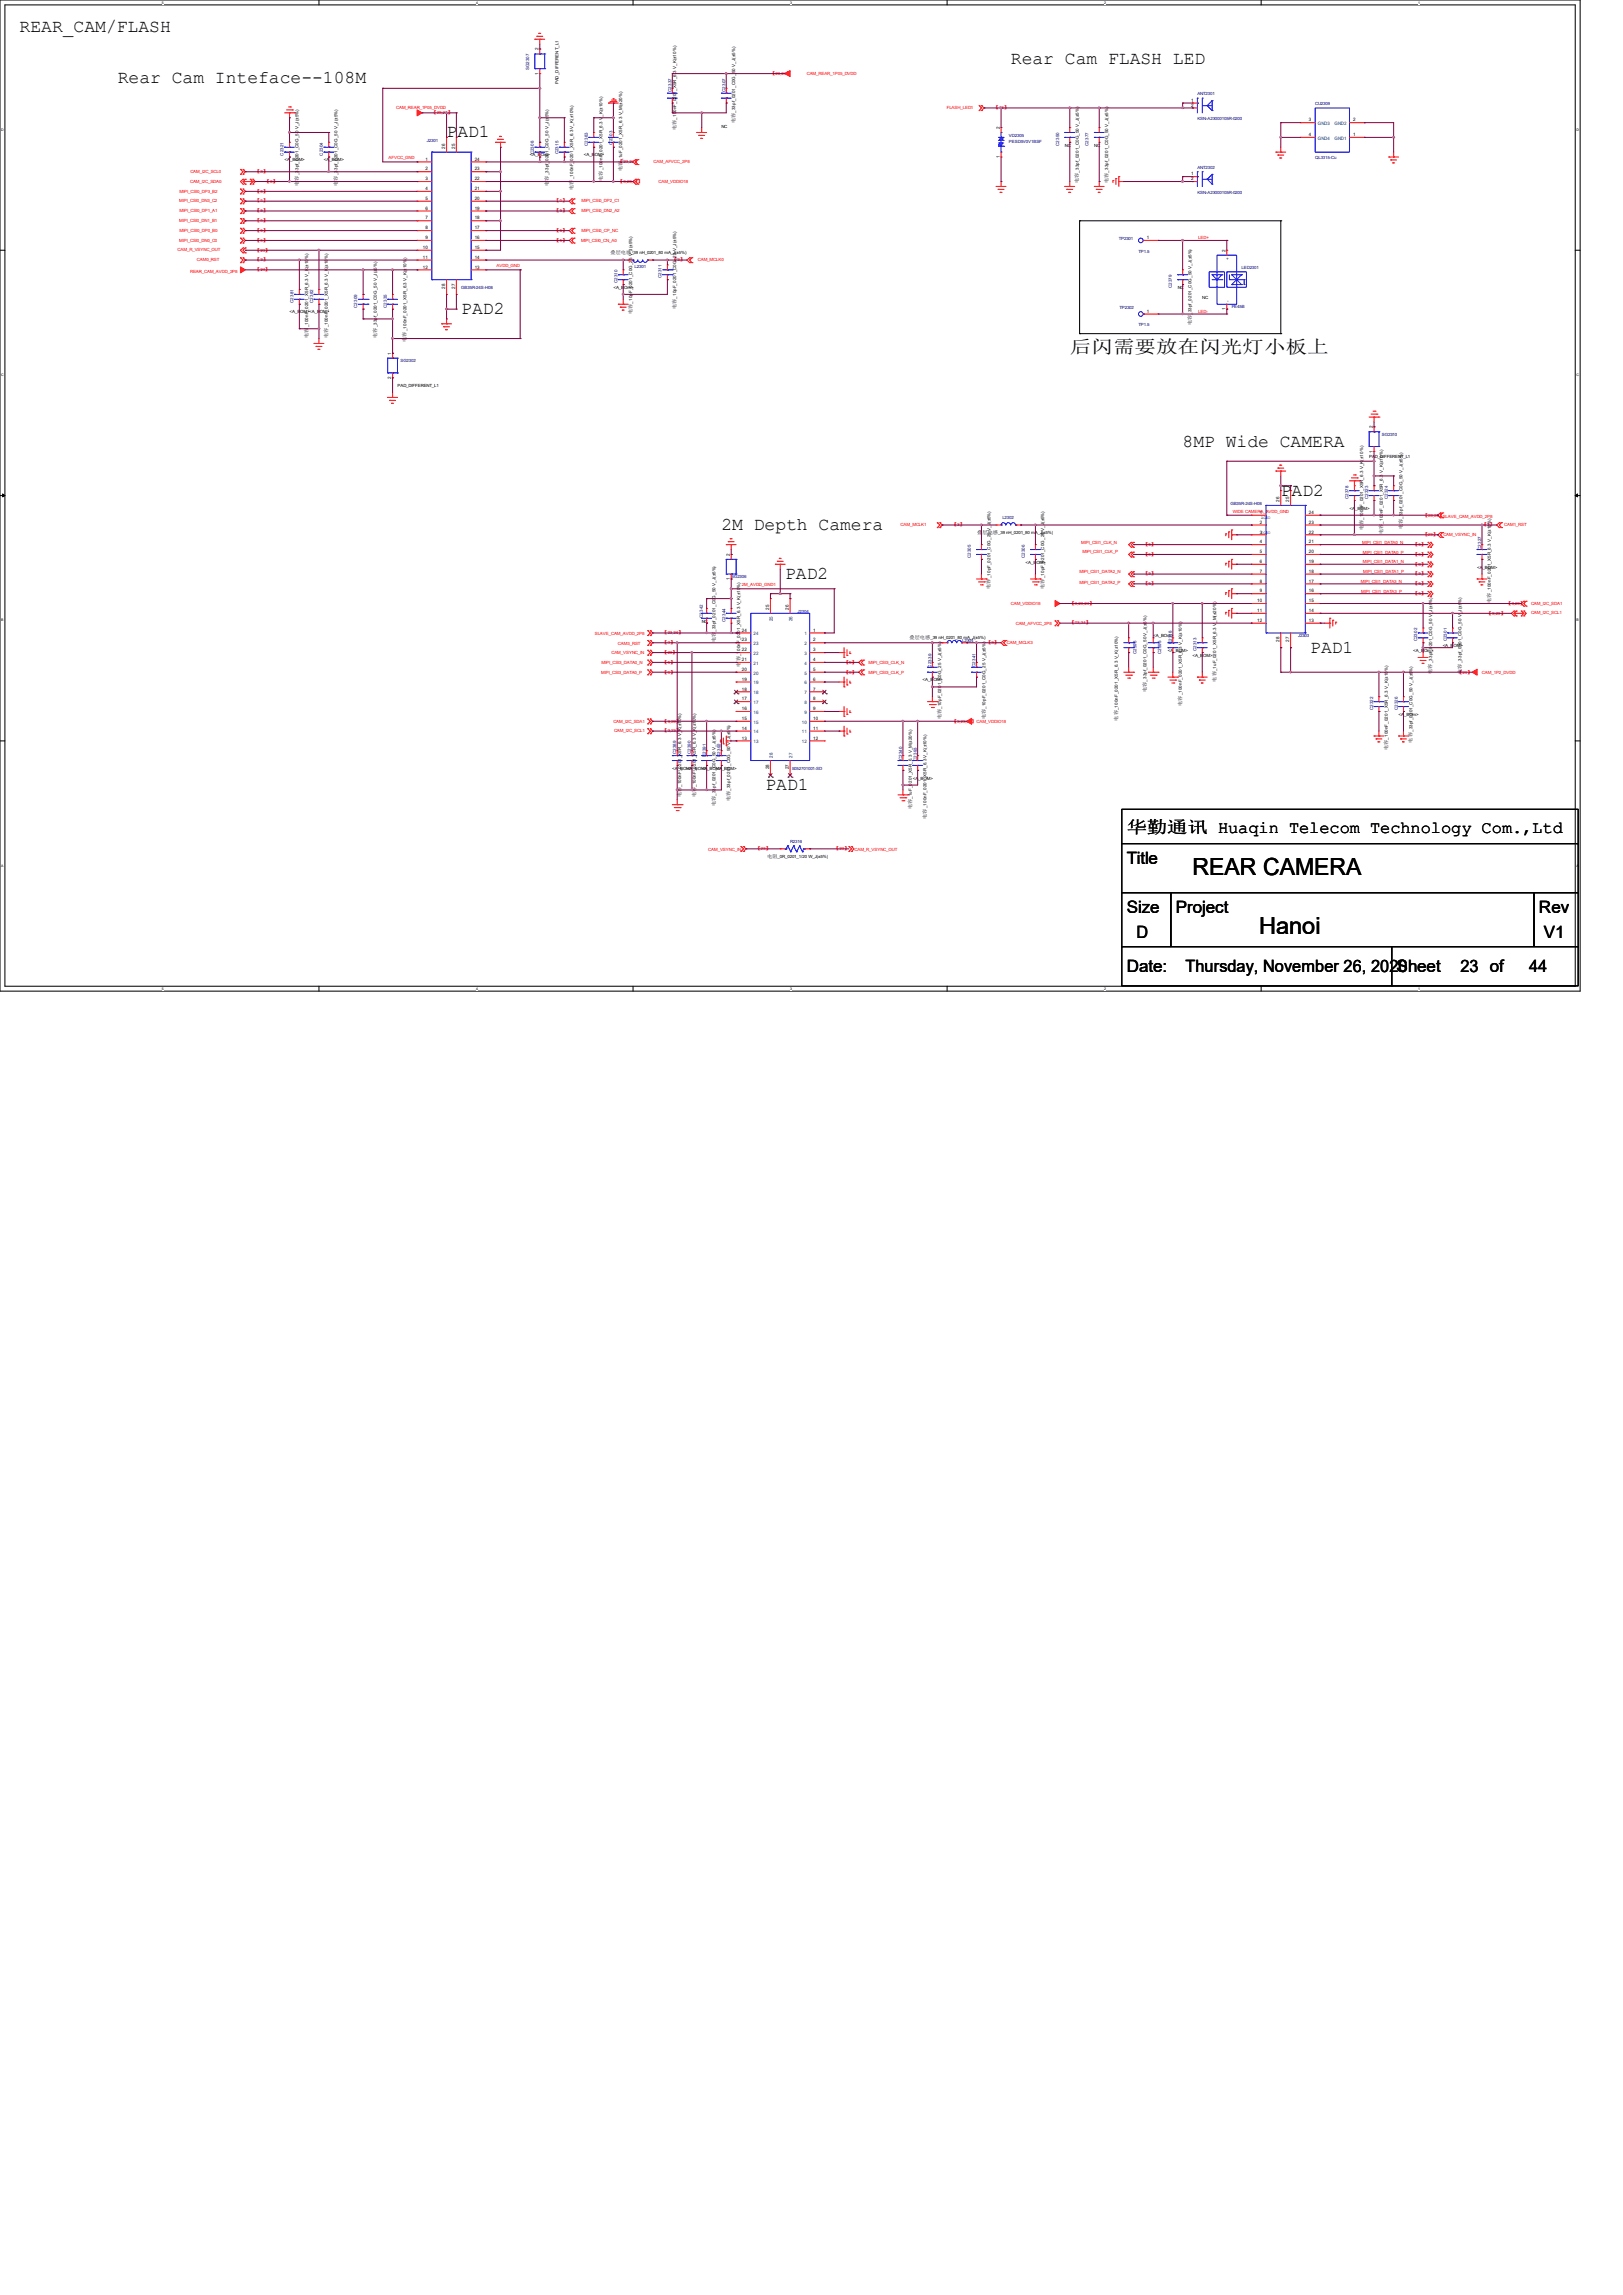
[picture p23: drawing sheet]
<svg xmlns="http://www.w3.org/2000/svg" width="210mm" height="297mm" viewBox="0 0 210 297" stroke-linecap="round" stroke-linejoin="round" font-family="sans-serif">
<defs><g id="words">
<g font-size="3">
<text x="154.3" y="113.2">REAR CAMERA</text>
<text x="162.9" y="120.8">Hanoi</text>
</g>
<g font-size="2.3">
<text x="2.5" y="4.1">REAR_CAM/FLASH</text>
<text x="15.2" y="10.8">Rear Cam Inteface--108M</text>
<text x="130.8" y="8.3">Rear Cam FLASH LED</text>
<text x="57.8" y="17.8">PAD1</text>
<text x="59.7" y="40.6">PAD2</text>
<text x="138.4" y="45.7">后闪需要放在闪光灯小板上</text>
<text x="153" y="57.8">8MP Wide CAMERA</text>
<text x="165.7" y="64.1">PAD2</text>
<text x="93.3" y="68.6">2M Depth Camera</text>
<text x="101.6" y="74.9">PAD2</text>
<text x="169.5" y="84.5">PAD1</text>
<text x="99.1" y="102.2">PAD1</text>
</g>
<g font-size="2.2">
<text x="145.8" y="107.8">华勤通讯 Huaqin Telecom Technology Com.,Ltd</text>
<text x="145.8" y="111.8">Title</text>
<text x="145.8" y="118.2">Size</text>
<text x="152.2" y="118.2">Project</text>
<text x="199.1" y="118.2">Rev</text>
<text x="145.8" y="125.8">Date:</text>
<text x="147.1" y="121.4">D</text>
<text x="153.4" y="125.8">Thursday, November 26, 2020</text>
<text x="180.7" y="125.8">Sheet</text>
<text x="189" y="125.8">23 of</text>
<text x="197.9" y="125.8">44</text>
<text x="199.8" y="121.4">V1</text>
</g>
<g font-size=".6" fill="#000080">
<text x="68.5" y="9.1" transform="rotate(-90 68.5 9.1)">SG2307</text>
<text x="86.9" y="11.9" transform="rotate(-90 86.9 11.9)">C2337</text>
<text x="93.9" y="11.9" transform="rotate(-90 93.9 11.9)">C2307</text>
<text x="130.6" y="17.7">VD2305</text>
<text x="154.9" y="12.3">ANT2301</text>
<text x="154.9" y="15.5">KSN-A23000105R-0200</text>
<text x="170.2" y="13.6">CU2309</text>
<text x="36.7" y="20.2" transform="rotate(-90 36.7 20.2)">C2321</text>
<text x="41.8" y="20.2" transform="rotate(-90 41.8 20.2)">C2304</text>
<text x="55.2" y="18.3">J2301</text>
<text x="69.1" y="20" transform="rotate(-90 69.1 20)">C2308</text>
<text x="72.3" y="20" transform="rotate(-90 72.3 20)">C2315</text>
<text x="76.1" y="18.9" transform="rotate(-90 76.1 18.9)">C2383</text>
<text x="79.3" y="18.7" transform="rotate(-90 79.3 18.7)">C2303</text>
<text x="130.6" y="18.5">PESD5V0V1BSF</text>
<text x="137" y="18.9" transform="rotate(-90 137 18.9)">C2350</text>
<text x="140.9" y="18.9" transform="rotate(-90 140.9 18.9)">C2377</text>
<text x="154.9" y="21.8">ANT2302</text>
<text x="170.2" y="20.6">QL3315-Cu</text>
<text x="154.9" y="25.1">KSN-A23000105R-0200</text>
<text x="82.1" y="34.7">L2301</text>
<text x="144.8" y="31">TP2301</text>
<text x="147.3" y="32.7">TP1.5</text>
<text x="160.7" y="34.8">LED2301</text>
<text x="38" y="39.2" transform="rotate(-90 38 39.2)">C2381</text>
<text x="40.5" y="39.2" transform="rotate(-90 40.5 39.2)">C2382</text>
<text x="46.2" y="39.8" transform="rotate(-90 46.2 39.8)">C2309</text>
<text x="50" y="39.8" transform="rotate(-90 50 39.8)">C2335</text>
<text x="59.7" y="37.4">GB35R-24S-H08</text>
<text x="79.9" y="36.7" transform="rotate(-90 79.9 36.7)">C2310</text>
<text x="85.6" y="36" transform="rotate(-90 85.6 36)">C2311</text>
<text x="144.9" y="40">TP2302</text>
<text x="151.6" y="37.3" transform="rotate(-90 151.6 37.3)">C2379</text>
<text x="159.4" y="39.9">FE45B</text>
<text x="51.8" y="46.9">SG2302</text>
<text x="147.3" y="42.2">TP1.5</text>
<text x="178.8" y="56.4">SG2310</text>
<text x="159.2" y="65.3">GB35R-24S-H08</text>
<text x="174.5" y="64.6" transform="rotate(-90 174.5 64.6)">C2378</text>
<text x="177" y="64.6" transform="rotate(-90 177 64.6)">C2323</text>
<text x="179.6" y="64.6" transform="rotate(-90 179.6 64.6)">C2324</text>
<text x="129.7" y="67.2">L2302</text>
<text x="191.7" y="71.2" transform="rotate(-90 191.7 71.2)">C2327</text>
<text x="94.6" y="74.8">SG2306</text>
<text x="125.6" y="72.2" transform="rotate(-90 125.6 72.2)">C2305</text>
<text x="132.6" y="72.2" transform="rotate(-90 132.6 72.2)">C2306</text>
<text x="90.9" y="80" transform="rotate(-90 90.9 80)">C2342</text>
<text x="93.9" y="80.5" transform="rotate(-90 93.9 80.5)">C2344</text>
<text x="103.2" y="79.3">J2304</text>
<text x="124.5" y="83.1">L2304</text>
<text x="151.6" y="83.4" transform="rotate(-90 151.6 83.4)">C2318</text>
<text x="168" y="82.5">J2303</text>
<text x="183.4" y="83" transform="rotate(-90 183.4 83)">C2302</text>
<text x="187.2" y="83" transform="rotate(-90 187.2 83)">C2301</text>
<text x="120.5" y="86.4" transform="rotate(-90 120.5 86.4)">C2339</text>
<text x="126.2" y="86.3" transform="rotate(-90 126.2 86.3)">C2341</text>
<text x="147.1" y="84.7" transform="rotate(-90 147.1 84.7)">C2396</text>
<text x="150.2" y="84.7" transform="rotate(-90 150.2 84.7)">C2395</text>
<text x="154.8" y="84.3" transform="rotate(-90 154.8 84.3)">C2313</text>
<text x="177.7" y="91.9" transform="rotate(-90 177.7 91.9)">C2322</text>
<text x="180.9" y="91.9" transform="rotate(-90 180.9 91.9)">C2326</text>
<text x="87.5" y="97.6" transform="rotate(-90 87.5 97.6)">C2389</text>
<text x="89.4" y="97.6" transform="rotate(-90 89.4 97.6)">C2390</text>
<text x="91.3" y="98" transform="rotate(-90 91.3 98)">C2391</text>
<text x="93.2" y="98" transform="rotate(-90 93.2 98)">C2392</text>
<text x="102.5" y="99.6">5052701001-SD</text>
<text x="116.7" y="98.4" transform="rotate(-90 116.7 98.4)">C2340</text>
<text x="118.6" y="98.5" transform="rotate(-90 118.6 98.5)">C2393</text>
<text x="102.2" y="109.1">R2316</text>
</g>
<g font-size=".6">
<text x="69.7" y="9.7" transform="rotate(-90 69.7 9.7)">1</text>
<text x="69.7" y="6.5" transform="rotate(-90 69.7 6.5)">2</text>
<text x="72.3" y="10.9" transform="rotate(-90 72.3 10.9)">PAD_DIFFERENT_L1</text>
<text x="87.5" y="16.8" transform="rotate(-90 87.5 16.8)">电容</text>
<text x="87.5" y="15.5" transform="rotate(-90 87.5 15.5)">_100nF_0201_X5R_6.3 V_K(±10%)</text>
<text x="93.3" y="16.6">NC</text>
<text x="95.1" y="16" transform="rotate(-90 95.1 16)">电容</text>
<text x="95.1" y="14.6" transform="rotate(-90 95.1 14.6)">_33pf_0201_C0G_50 V_J(±5%)</text>
<text x="129.4" y="16.7" transform="rotate(-90 129.4 16.7)">2</text>
<text x="154.1" y="13.8">2</text>
<text x="154.1" y="13.2">1</text>
<text x="169.4" y="17.6">4</text>
<text x="169.4" y="15.7">3</text>
<text x="175.1" y="17.6">1</text>
<text x="175.1" y="15.7">2</text>
<text x="36.8" y="20.9">&lt;A_BOM&gt;</text>
<text x="38.6" y="22.7" transform="rotate(-90 38.6 22.7)">_33pf_0201_C0G_50 V_J(±5%)</text>
<text x="41.9" y="20.9">&lt;A_BOM&gt;</text>
<text x="43.7" y="22.7" transform="rotate(-90 43.7 22.7)">_33pf_0201_C0G_50 V_J(±5%)</text>
<text x="55.1" y="20.8">1</text>
<text x="55.1" y="22.1">2</text>
<text x="55.1" y="23.3">3</text>
<text x="57.6" y="19.2" transform="rotate(-90 57.6 19.2)">26</text>
<text x="58.9" y="19.2" transform="rotate(-90 58.9 19.2)">25</text>
<text x="61.4" y="23.3">22</text>
<text x="61.4" y="22.1">23</text>
<text x="61.4" y="20.8">24</text>
<text x="68.6" y="20.2">&lt;A_BOm&gt;</text>
<text x="71" y="22.7" transform="rotate(-90 71 22.7)">_33pf_0201_C0G_50 V_J(±5%)</text>
<text x="74.2" y="23.2" transform="rotate(-90 74.2 23.2)">_100nF_0201_X5R_6.3 V_K(±10%)</text>
<text x="75.6" y="20.2">&lt;A_BOM&gt;</text>
<text x="78" y="23.4" transform="rotate(-90 78 23.4)">电容</text>
<text x="78" y="22.1" transform="rotate(-90 78 22.1)">_100nF_0201_X5R_6.3 V_K(±10%)</text>
<text x="80.5" y="22.2" transform="rotate(-90 80.5 22.2)">电容</text>
<text x="80.5" y="20.8" transform="rotate(-90 80.5 20.8)">_1uF_0201_X5R_6.3 V_M(±20%)</text>
<text x="129.4" y="20.5" transform="rotate(-90 129.4 20.5)">1</text>
<text x="137.8" y="19">NC</text>
<text x="139.6" y="23.7" transform="rotate(-90 139.6 23.7)">电容</text>
<text x="139.6" y="22.4" transform="rotate(-90 139.6 22.4)">_33pf_0201_C0G_50 V_J(±5%)</text>
<text x="141.6" y="19">NC</text>
<text x="143.4" y="23.7" transform="rotate(-90 143.4 23.7)">电容</text>
<text x="143.4" y="22.4" transform="rotate(-90 143.4 22.4)">_33pf_0201_C0G_50 V_J(±5%)</text>
<text x="154.1" y="23.3">2</text>
<text x="154.1" y="22.7">1</text>
<text x="38.6" y="24" transform="rotate(-90 38.6 24)">电容</text>
<text x="43.7" y="24" transform="rotate(-90 43.7 24)">电容</text>
<text x="55.1" y="24.6">4</text>
<text x="55.1" y="25.9">5</text>
<text x="55.1" y="27.1">6</text>
<text x="55.1" y="28.4">7</text>
<text x="55.1" y="29.7">8</text>
<text x="61.4" y="29.7">17</text>
<text x="61.4" y="28.4">18</text>
<text x="61.4" y="27.1">19</text>
<text x="61.4" y="25.9">20</text>
<text x="61.4" y="24.6">21</text>
<text x="71" y="24" transform="rotate(-90 71 24)">电容</text>
<text x="74.2" y="24.6" transform="rotate(-90 74.2 24.6)">电容</text>
<text x="54.7" y="32.2">10</text>
<text x="54.7" y="33.5">11</text>
<text x="54.7" y="34.8">12</text>
<text x="55.1" y="30.9">9</text>
<text x="61.4" y="34.8">13</text>
<text x="61.4" y="33.5">14</text>
<text x="61.4" y="32.2">15</text>
<text x="61.4" y="30.9">16</text>
<text x="79" y="32.8">叠层电感</text>
<text x="81.7" y="32.8">_39 nH_0201_80 mA_J(±5%)</text>
<text x="148.4" y="30.9">1</text>
<text x="158.6" y="32.6" transform="rotate(-90 158.6 32.6)">2</text>
<text x="37.5" y="40.6">&lt;A_BOM&gt;&lt;A_BOM&gt;</text>
<text x="57.6" y="37.3" transform="rotate(-90 57.6 37.3)">28</text>
<text x="58.9" y="37.3" transform="rotate(-90 58.9 37.3)">27</text>
<text x="79.4" y="37.4">&lt;A_BOm&gt;</text>
<text x="81.8" y="40.6" transform="rotate(-90 81.8 40.6)">电容</text>
<text x="81.8" y="39.3" transform="rotate(-90 81.8 39.3)">_10pF_0201_C0G_25 V_J(±5%)</text>
<text x="87.5" y="40" transform="rotate(-90 87.5 40)">电容</text>
<text x="87.5" y="38.6" transform="rotate(-90 87.5 38.6)">_10pF_0201_C0G_25 V_J(±5%)</text>
<text x="148.4" y="40.5">1</text>
<text x="152.4" y="37.4">NC</text>
<text x="154.2" y="40.8" transform="rotate(-90 154.2 40.8)">_33pf_0201_C0G_50 V_J(±5%)</text>
<text x="155.6" y="38.7">NC</text>
<text x="158.6" y="40.2" transform="rotate(-90 158.6 40.2)">1</text>
<text x="39.9" y="43.7" transform="rotate(-90 39.9 43.7)">电容</text>
<text x="39.9" y="42.4" transform="rotate(-90 39.9 42.4)">_100nF_0201_X5R_6.3 V_K(±10%)</text>
<text x="42.4" y="43.7" transform="rotate(-90 42.4 43.7)">电容</text>
<text x="42.4" y="42.4" transform="rotate(-90 42.4 42.4)">_100nF_0201_X5R_6.3 V_K(±10%)</text>
<text x="48.8" y="43.7" transform="rotate(-90 48.8 43.7)">电容</text>
<text x="48.8" y="42.4" transform="rotate(-90 48.8 42.4)">_33pf_0201_C0G_50 V_J(±5%)</text>
<text x="50.6" y="45.9" transform="rotate(-90 50.6 45.9)">1</text>
<text x="52.6" y="44.2" transform="rotate(-90 52.6 44.2)">电容</text>
<text x="52.6" y="42.9" transform="rotate(-90 52.6 42.9)">_100nF_0201_X5R_6.3 V_K(±10%)</text>
<text x="154.2" y="42.1" transform="rotate(-90 154.2 42.1)">电容</text>
<text x="50.6" y="49.1" transform="rotate(-90 50.6 49.1)">2</text>
<text x="51.4" y="50.1">PAD_DIFFERENT_L1</text>
<text x="177.2" y="59.3">PAD_DIFFERENT_L1</text>
<text x="177.6" y="58.6" transform="rotate(-90 177.6 58.6)">1</text>
<text x="177.6" y="55.4" transform="rotate(-90 177.6 55.4)">2</text>
<text x="165.6" y="64.9" transform="rotate(-90 165.6 64.9)">26</text>
<text x="166.8" y="64.9" transform="rotate(-90 166.8 64.9)">25</text>
<text x="174.6" y="66">&lt;A_BOM&gt;</text>
<text x="94.4" y="71.9" transform="rotate(-90 94.4 71.9)">2</text>
<text x="126.5" y="69.1">叠层电感</text>
<text x="129.2" y="69.1">_39 nH_0201_80 mA_J(±5%)</text>
<text x="163" y="66.5">1</text>
<text x="163" y="67.8">2</text>
<text x="163" y="69">3DGND</text>
<text x="163" y="70.3">4</text>
<text x="163" y="71.6">5</text>
<text x="163.2" y="67.2">AGND</text>
<text x="169.4" y="71.6">20</text>
<text x="169.4" y="70.3">21</text>
<text x="169.4" y="69">22</text>
<text x="169.4" y="67.8">23</text>
<text x="169.4" y="66.5">24</text>
<text x="176.4" y="68.6" transform="rotate(-90 176.4 68.6)">电容</text>
<text x="176.4" y="67.3" transform="rotate(-90 176.4 67.3)">_100nF_0201_X5R_6.3 V_K(±10%)</text>
<text x="178.9" y="69.1" transform="rotate(-90 178.9 69.1)">电容</text>
<text x="179" y="67.8" transform="rotate(-90 179 67.8)">_100nF_0201_X5R_6.3 V_K(±10%)</text>
<text x="181.5" y="68.5" transform="rotate(-90 181.5 68.5)">电容</text>
<text x="181.5" y="67.1" transform="rotate(-90 181.5 67.1)">_33pf_0201_C0G_50 V_J(±5%)</text>
<text x="94.4" y="75.1" transform="rotate(-90 94.4 75.1)">1</text>
<text x="128.1" y="76.2" transform="rotate(-90 128.1 76.2)">电容</text>
<text x="128.1" y="74.8" transform="rotate(-90 128.1 74.8)">_10pF_0201_C0G_25 V_J(±5%)</text>
<text x="132.7" y="72.9">&lt;A_BOM&gt;</text>
<text x="135.1" y="76.2" transform="rotate(-90 135.1 76.2)">电容</text>
<text x="135.1" y="74.8" transform="rotate(-90 135.1 74.8)">_10pF_0201_C0G_25 V_J(±5%)</text>
<text x="162.7" y="77.9">10</text>
<text x="163" y="72.9">6</text>
<text x="163" y="74.1">7</text>
<text x="163" y="75.4">8</text>
<text x="163" y="76.7">9</text>
<text x="169.4" y="77.9">15</text>
<text x="169.4" y="76.7">16</text>
<text x="169.4" y="75.4">17</text>
<text x="169.4" y="74.1">18</text>
<text x="169.4" y="72.9">19</text>
<text x="191.1" y="73.6">&lt;A_BOM&gt;</text>
<text x="192.9" y="76.7" transform="rotate(-90 192.9 76.7)">_100nF_0201_X5R_6.3 V_K(±10%)</text>
<text x="90.8" y="80.6">NC</text>
<text x="92.6" y="83.1" transform="rotate(-90 92.6 83.1)">电容</text>
<text x="92.6" y="81.8" transform="rotate(-90 92.6 81.8)">_33pf_0201_C0G_50 V_J(±5%)</text>
<text x="96" y="81.7">24</text>
<text x="96" y="83">23</text>
<text x="99.5" y="78.9" transform="rotate(-90 99.5 78.9)">25</text>
<text x="102.1" y="78.9" transform="rotate(-90 102.1 78.9)">26</text>
<text x="105.2" y="81.7">1</text>
<text x="105.2" y="83">2</text>
<text x="117.7" y="82.7">叠层电感</text>
<text x="120.4" y="82.7">_39 nH_0201_80 mA_J(±5%)</text>
<text x="149.2" y="82.5">&lt;A_BOm&gt;</text>
<text x="162.7" y="79.2">11</text>
<text x="162.7" y="80.5">12</text>
<text x="165.6" y="83.1" transform="rotate(-90 165.6 83.1)">28</text>
<text x="166.8" y="83.1" transform="rotate(-90 166.8 83.1)">27</text>
<text x="169.4" y="80.5">13</text>
<text x="169.4" y="79.2">14</text>
<text x="186.7" y="83.7">&lt;A_BOM&gt;</text>
<text x="192.9" y="78" transform="rotate(-90 192.9 78)">电容</text>
<text x="95.8" y="86.3" transform="rotate(-90 95.8 86.3)">电容</text>
<text x="95.8" y="84.9" transform="rotate(-90 95.8 84.9)">_100nF_0201_X5R_6.3 V_K(±10%)</text>
<text x="96" y="84.3">22</text>
<text x="96" y="85.6">21</text>
<text x="96" y="86.8">20</text>
<text x="96" y="88.1">19</text>
<text x="96" y="89.4">18</text>
<text x="105.2" y="84.3">3</text>
<text x="105.2" y="85.6">4</text>
<text x="105.2" y="86.8">5</text>
<text x="105.2" y="88.1">6</text>
<text x="105.2" y="89.4">7</text>
<text x="119.4" y="88.2">&lt;A_BOM&gt;</text>
<text x="148.3" y="89.6" transform="rotate(-90 148.3 89.6)">电容</text>
<text x="148.3" y="88.2" transform="rotate(-90 148.3 88.2)">_33pf_0201_C0G_50 V_J(±5%)</text>
<text x="151.1" y="84.4">&lt;A_BOM&gt;</text>
<text x="152.9" y="90" transform="rotate(-90 152.9 90)">_100nF_0201_X5R_6.3 V_K(±10%)</text>
<text x="154.3" y="85">&lt;A_BOM&gt;</text>
<text x="157.4" y="88.2" transform="rotate(-90 157.4 88.2)">电容</text>
<text x="157.4" y="86.9" transform="rotate(-90 157.4 86.9)">_1uF_0201_X5R_6.3 V_M(±20%)</text>
<text x="182.9" y="84.4">&lt;A_BOm&gt;</text>
<text x="185.3" y="87.2" transform="rotate(-90 185.3 87.2)">电容</text>
<text x="185.3" y="85.8" transform="rotate(-90 185.3 85.8)">_33pf_0201_C0G_50 V_J(±5%)</text>
<text x="189.1" y="87.2" transform="rotate(-90 189.1 87.2)">电容</text>
<text x="189.1" y="85.8" transform="rotate(-90 189.1 85.8)">_33pf_0201_C0G_50 V_J(±5%)</text>
<text x="96" y="90.6">17</text>
<text x="96" y="91.9">16</text>
<text x="96" y="93.2">15</text>
<text x="96" y="94.4">14</text>
<text x="96" y="95.7">13</text>
<text x="105.2" y="90.6">8</text>
<text x="105.2" y="91.9">9</text>
<text x="105.2" y="93.2">10</text>
<text x="105.2" y="94.4">11</text>
<text x="105.2" y="95.7">12</text>
<text x="121.8" y="93.1" transform="rotate(-90 121.8 93.1)">电容</text>
<text x="121.8" y="91.7" transform="rotate(-90 121.8 91.7)">_10pF_0201_C0G_25 V_J(±5%)</text>
<text x="127.5" y="93.1" transform="rotate(-90 127.5 93.1)">电容</text>
<text x="127.5" y="91.7" transform="rotate(-90 127.5 91.7)">_10pF_0201_C0G_25 V_J(±5%)</text>
<text x="144.7" y="93.3" transform="rotate(-90 144.7 93.3)">电容</text>
<text x="144.7" y="91.9" transform="rotate(-90 144.7 91.9)">_100nF_0201_X5R_6.3 V_K(±10%)</text>
<text x="152.9" y="91.4" transform="rotate(-90 152.9 91.4)">电容</text>
<text x="179.6" y="95.7" transform="rotate(-90 179.6 95.7)">_100nF_0201_X5R_6.3 V_K(±10%)</text>
<text x="181" y="92.6">&lt;A_BOm&gt;</text>
<text x="182.8" y="94.7" transform="rotate(-90 182.8 94.7)">_33pf_0201_C0G_50 V_J(±5%)</text>
<text x="87" y="99.6">&lt;A_BOM&gt;</text>
<text x="88.1" y="101.9" transform="rotate(-90 88.1 101.9)">_100nF_0201_X5R_6.3 V_K(±10%)</text>
<text x="88.9" y="99.6">&lt;A_BOM&gt;</text>
<text x="90" y="101.9" transform="rotate(-90 90 101.9)">_100nF_0201_X5R_6.3 V_K(±10%)</text>
<text x="90.8" y="99.6">&lt;A_BOM&gt;</text>
<text x="92.7" y="99.6">&lt;A_BOM&gt;</text>
<text x="99.5" y="99.6" transform="rotate(-90 99.5 99.6)">28</text>
<text x="102.1" y="99.6" transform="rotate(-90 102.1 99.6)">27</text>
<text x="118.1" y="100.9">&lt;A_BOM&gt;</text>
<text x="179.6" y="97.1" transform="rotate(-90 179.6 97.1)">电容</text>
<text x="182.8" y="96.1" transform="rotate(-90 182.8 96.1)">电容</text>
<text x="88.1" y="103.2" transform="rotate(-90 88.1 103.2)">电容</text>
<text x="90" y="103.2" transform="rotate(-90 90 103.2)">电容</text>
<text x="92.6" y="104.4" transform="rotate(-90 92.6 104.4)">电容</text>
<text x="92.6" y="103" transform="rotate(-90 92.6 103)">_33pf_0201_C0G_50 V_J(±5%)</text>
<text x="94.5" y="103.7" transform="rotate(-90 94.5 103.7)">电容</text>
<text x="94.5" y="102.4" transform="rotate(-90 94.5 102.4)">_33pf_0201_C0G_50 V_J(±5%)</text>
<text x="118" y="104.7" transform="rotate(-90 118 104.7)">电容</text>
<text x="118" y="103.4" transform="rotate(-90 118 103.4)">_1uF_0201_X5R_6.3 V_M(±20%)</text>
<text x="119.9" y="106" transform="rotate(-90 119.9 106)">电容</text>
<text x="119.9" y="104.6" transform="rotate(-90 119.9 104.6)">_100nF_0201_X5R_6.3 V_K(±10%)</text>
<text x="99.3" y="111">电阻</text>
<text x="100.6" y="111">_0R_0201_1/20 W_J(±5%)</text>
</g>
<g font-size=".6" fill="#f00">
<text x="99.7" y="9.7">【</text>
<text x="100.4" y="9.7">23,24</text>
<text x="101.7" y="9.7">】</text>
<text x="104.4" y="9.7">CAM_REAR_1P05_DVDD</text>
<text x="51.3" y="14.1">CAM_REAR_1P05_DVDD</text>
<text x="55.9" y="14.8">【</text>
<text x="56.6" y="14.8">23,24</text>
<text x="57.9" y="14.8">】</text>
<text x="122.5" y="14.1">FLASH_LED1</text>
<text x="128.6" y="14.1">【</text>
<text x="129.3" y="14.1">14</text>
<text x="129.9" y="14.1">】</text>
<text x="24.6" y="23.7">CAM_I2C_SDA0</text>
<text x="24.6" y="22.4">CAM_I2C_SCL0</text>
<text x="33" y="22.4">【 】</text>
<text x="33.7" y="22.4">3</text>
<text x="34.3" y="23.7">【 】</text>
<text x="35" y="23.7">3</text>
<text x="50.3" y="20.6">AFVCC_GND</text>
<text x="80" y="21.1">【</text>
<text x="80" y="23.7">【</text>
<text x="80.7" y="21.1">23,24</text>
<text x="80.7" y="23.7">3,23,24</text>
<text x="82" y="21.1">】</text>
<text x="82.5" y="23.7">】</text>
<text x="84.6" y="21.1">CAM_AFVCC_2P8</text>
<text x="85.2" y="23.6">CAM_VDDIO18</text>
<text x="23.2" y="26.2">MIPI_CSI0_DN3_C2</text>
<text x="23.2" y="28.7">MIPI_CSI0_DN1_B1</text>
<text x="23.2" y="24.9">MIPI_CSI0_DP3_B2</text>
<text x="23.2" y="27.5">MIPI_CSI0_DP1_A1</text>
<text x="33" y="24.9">【 】</text>
<text x="33" y="26.2">【 】</text>
<text x="33" y="27.5">【 】</text>
<text x="33" y="28.7">【 】</text>
<text x="33.7" y="24.9">5</text>
<text x="33.7" y="26.2">5</text>
<text x="33.7" y="27.5">5</text>
<text x="33.7" y="28.7">5</text>
<text x="71.8" y="26.2">【 】</text>
<text x="71.8" y="27.5">【 】</text>
<text x="72.4" y="26.2">5</text>
<text x="72.4" y="27.5">5</text>
<text x="75.3" y="26.2">MIPI_CSI0_DP2_C1</text>
<text x="75.3" y="27.5">MIPI_CSI0_DN2_A2</text>
<text x="23" y="32.5">CAM_R_VSYNC_OUT</text>
<text x="23.2" y="31.3">MIPI_CSI0_DN0_C0</text>
<text x="23.2" y="30">MIPI_CSI0_DP0_B0</text>
<text x="24.6" y="35.4">REAR_CAM_AVDD_2P8</text>
<text x="25.5" y="33.8">CAM0_RST</text>
<text x="33" y="30">【 】</text>
<text x="33" y="31.3">【 】</text>
<text x="33" y="32.6">【</text>
<text x="33" y="33.8">【 】</text>
<text x="33" y="35.1">【</text>
<text x="33.7" y="30">5</text>
<text x="33.7" y="31.3">5</text>
<text x="33.7" y="32.6">23</text>
<text x="33.7" y="33.8">3</text>
<text x="33.7" y="35.1">24</text>
<text x="34.3" y="32.6">】</text>
<text x="34.3" y="35.1">】</text>
<text x="64.3" y="34.6">AVDD_GND</text>
<text x="71.8" y="30">【 】</text>
<text x="71.8" y="31.3">【 】</text>
<text x="72.4" y="30">5</text>
<text x="72.4" y="31.3">5</text>
<text x="75.2" y="31.3">MIPI_CSI0_CN_A0</text>
<text x="75.3" y="30">MIPI_CSI0_CP_NC</text>
<text x="87" y="33.8">【 】</text>
<text x="87.7" y="33.8">3</text>
<text x="90.3" y="33.8">CAM_MCLK0</text>
<text x="155.1" y="31">LED+</text>
<text x="155.1" y="40.5">LED-</text>
<text x="116.5" y="68.1">CAM_MCLK1</text>
<text x="123.2" y="68.1">【 】</text>
<text x="123.9" y="68.1">3</text>
<text x="139.9" y="70.4">MIPI_CSI1_CLK_N</text>
<text x="140.1" y="71.6">MIPI_CSI1_CLK_P</text>
<text x="148" y="70.7">【 】</text>
<text x="148" y="71.9">【 】</text>
<text x="148.6" y="70.7">5</text>
<text x="148.6" y="71.9">5</text>
<text x="159.5" y="66.3">WIDE CAMERA_AVDD_GND</text>
<text x="176.3" y="70.4">MIPI_CSI1_DATA0_N</text>
<text x="176.4" y="71.7">MIPI_CSI1_DATA0_P</text>
<text x="182.9" y="70.7">【 】</text>
<text x="182.9" y="71.9">【 】</text>
<text x="183.6" y="70.7">5</text>
<text x="183.6" y="71.9">5</text>
<text x="184.2" y="69.4">【</text>
<text x="184.2" y="66.8">【</text>
<text x="184.8" y="69.4">23</text>
<text x="184.8" y="66.8">23,24</text>
<text x="185.4" y="69.4">】</text>
<text x="186.2" y="66.8">】</text>
<text x="186.7" y="67.1">SLAVE_CAM_AVDD_2P8</text>
<text x="186.8" y="69.4">CAM_VSYNC_IN</text>
<text x="191.8" y="68.1">【 】</text>
<text x="192.4" y="68.1">3</text>
<text x="194.6" y="68.1">CAM1_RST</text>
<text x="96" y="75.9">2M_AVDD_GND1</text>
<text x="139.7" y="74.2">MIPI_CSI1_DATA2_N</text>
<text x="139.7" y="75.6">MIPI_CSI1_DATA2_P</text>
<text x="148" y="74.5">【 】</text>
<text x="148" y="75.7">【 】</text>
<text x="148.6" y="74.5">5</text>
<text x="148.6" y="75.7">5</text>
<text x="176.1" y="75.4">MIPI_CSI1_DATA3_N</text>
<text x="176.1" y="76.8">MIPI_CSI1_DATA3_P</text>
<text x="176.4" y="72.9">MIPI_CSI1_DATA1_N</text>
<text x="176.4" y="74.2">MIPI_CSI1_DATA1_P</text>
<text x="182.9" y="73.2">【 】</text>
<text x="182.9" y="74.5">【 】</text>
<text x="182.9" y="75.7">【 】</text>
<text x="182.9" y="77">【 】</text>
<text x="183.6" y="73.2">5</text>
<text x="183.6" y="74.5">5</text>
<text x="183.6" y="75.7">5</text>
<text x="183.6" y="77">5</text>
<text x="77" y="82.2">SLAVE_CAM_AVDD_2P8</text>
<text x="80" y="83.4">CAM3_RST</text>
<text x="85.7" y="82.1">【</text>
<text x="85.7" y="83.4">【 】</text>
<text x="86.4" y="82.1">23,24</text>
<text x="86.4" y="83.4">3</text>
<text x="87.8" y="82.1">】</text>
<text x="127.6" y="83.4">【 】</text>
<text x="128.3" y="83.4">3</text>
<text x="130.3" y="83.4">CAM_MCLK3</text>
<text x="130.8" y="78.3">CAM_VDDIO18</text>
<text x="131.4" y="80.9">CAM_AFVCC_2P8</text>
<text x="138.4" y="78.3">【</text>
<text x="138.4" y="80.8">【</text>
<text x="139.1" y="78.3">3,23,24</text>
<text x="139.1" y="80.8">23,24</text>
<text x="140.5" y="80.8">】</text>
<text x="140.9" y="78.3">】</text>
<text x="192.4" y="79.5">【</text>
<text x="193.1" y="79.5">3,23</text>
<text x="194.1" y="79.5">】</text>
<text x="194.9" y="78.3">【</text>
<text x="195.6" y="78.3">3,23</text>
<text x="196.7" y="78.3">】</text>
<text x="198.1" y="78.2">CAM_I2C_SDA1</text>
<text x="198.1" y="79.5">CAM_I2C_SCL1</text>
<text x="77.8" y="87.3">MIPI_CSI3_DATA0_P</text>
<text x="77.8" y="85.9">MIPI_CSI3_DATA0_N</text>
<text x="79.1" y="84.6">CAM_VSYNC_IN</text>
<text x="85.7" y="84.6">【</text>
<text x="85.7" y="87.2">【 】</text>
<text x="85.7" y="85.9">【 】</text>
<text x="86.4" y="84.6">23</text>
<text x="86.4" y="87.2">5</text>
<text x="86.4" y="85.9">5</text>
<text x="87" y="84.6">】</text>
<text x="109.2" y="85.9">【 】</text>
<text x="109.2" y="87.2">【 】</text>
<text x="109.9" y="85.9">5</text>
<text x="109.9" y="87.2">5</text>
<text x="112.4" y="85.9">MIPI_CSI3_CLK_N</text>
<text x="112.4" y="87.2">MIPI_CSI3_CLK_P</text>
<text x="188.6" y="87.2">【</text>
<text x="189.3" y="87.2">24</text>
<text x="189.9" y="87.2">】</text>
<text x="191.8" y="87.2">CAM_1P2_DVDD</text>
<text x="79.4" y="93.5">CAM_I2C_SDA1</text>
<text x="79.5" y="94.8">CAM_I2C_SCL1</text>
<text x="85.7" y="93.5">【</text>
<text x="85.7" y="94.8">【</text>
<text x="86.4" y="93.5">3,23</text>
<text x="86.4" y="94.8">3,23</text>
<text x="87.5" y="93.5">】</text>
<text x="87.5" y="94.8">】</text>
<text x="123.2" y="93.5">【</text>
<text x="123.9" y="93.5">3,23,24</text>
<text x="125.7" y="93.5">】</text>
<text x="126.4" y="93.5">CAM_VDDIO18</text>
<text x="91.6" y="110.1">CAM_VSYNC_IN</text>
<text x="97.8" y="110">【</text>
<text x="98.5" y="110">23</text>
<text x="99.1" y="110">】</text>
<text x="108" y="110">【</text>
<text x="108.6" y="110">23</text>
<text x="109.2" y="110">】</text>
<text x="110.6" y="110.1">CAM_R_VSYNC_OUT</text>
</g>
<g font-size=".6" fill="#004080">
<text x="170.5" y="16.2">GND3</text>
<text x="172.7" y="16.2">GND2</text>
<text x="170.5" y="18.1">GND4</text>
<text x="172.7" y="18.1">GND1</text>
<text x="159" y="33.7" transform="rotate(-90 159 33.7)">+</text>
<text x="159" y="39" transform="rotate(-90 159 39)">-</text>
<text x="97.5" y="82.2">24</text>
<text x="97.5" y="83.5">23</text>
<text x="100" y="80.4" transform="rotate(-90 100 80.4)">25</text>
<text x="102.5" y="80.4" transform="rotate(-90 102.5 80.4)">26</text>
<text x="104.1" y="82.2">1</text>
<text x="104.1" y="83.5">2</text>
<text x="97.5" y="84.8">22</text>
<text x="97.5" y="86">21</text>
<text x="97.5" y="87.3">20</text>
<text x="97.5" y="88.6">19</text>
<text x="97.5" y="89.8">18</text>
<text x="104.1" y="84.8">3</text>
<text x="104.1" y="86">4</text>
<text x="104.1" y="87.3">5</text>
<text x="104.1" y="88.6">6</text>
<text x="104.1" y="89.8">7</text>
<text x="97.5" y="91.1">17</text>
<text x="97.5" y="92.4">16</text>
<text x="97.5" y="93.6">15</text>
<text x="97.5" y="94.9">14</text>
<text x="103.8" y="93.6">10</text>
<text x="103.8" y="94.9">11</text>
<text x="104.1" y="91.1">8</text>
<text x="104.1" y="92.4">9</text>
<text x="97.5" y="96.2">13</text>
<text x="100" y="98.1" transform="rotate(-90 100 98.1)">28</text>
<text x="102.5" y="98.1" transform="rotate(-90 102.5 98.1)">27</text>
<text x="103.8" y="96.2">12</text>
</g>
<g font-size=".5">
<text x="21" y=".5">5</text>
<text x="61.6" y=".5">4</text>
<text x="102.2" y=".5">3</text>
<text x="142.9" y=".5">2</text>
<text x="183.5" y=".5">1</text>
<text x=".2" y="16.9">D</text>
<text x="204" y="16.9">D</text>
<text x=".2" y="48.6">C</text>
<text x="204" y="48.6">C</text>
<text x=".2" y="80.4">B</text>
<text x="204" y="80.4">B</text>
<text x=".2" y="112.1">A</text>
<text x="204" y="112.1">A</text>
<text x="21" y="128.1">5</text>
<text x="61.6" y="128.1">4</text>
<text x="102.2" y="128.1">3</text>
<text x="142.9" y="128.1">2</text>
<text x="183.5" y="128.1">1</text>
</g>
</g></defs>
<path d="M0 0h204.5v128.3h-204.5zM.6 .6h203.2v127h-203.2z" fill="none" stroke="#000" stroke-width=".13"/>
<g fill="#fff">
<path d="M21 .1h.2v.5h-.2z"/>
<path d="M21 127.7h.2v.5h-.2z"/>
</g>
<path d="M41.3 0v.6M41.3 127.6v.7" fill="none" stroke="#000" stroke-width=".13"/>
<g fill="#fff">
<path d="M61.6 .1h.2v.5h-.2z"/>
<path d="M61.6 127.7h.2v.5h-.2z"/>
</g>
<path d="M81.9 0v.6M81.9 127.6v.7" fill="none" stroke="#000" stroke-width=".13"/>
<g fill="#fff">
<path d="M102.2 .1h.2v.5h-.2z"/>
<path d="M102.2 127.7h.2v.5h-.2z"/>
</g>
<path d="M122.6 0v.6M122.6 127.6v.7" fill="none" stroke="#000" stroke-width=".13"/>
<g fill="#fff">
<path d="M142.9 .1h.2v.5h-.2z"/>
<path d="M142.9 127.7h.2v.5h-.2z"/>
</g>
<path d="M163.2 0v.6M163.2 127.6v.7" fill="none" stroke="#000" stroke-width=".13"/>
<g fill="#fff">
<path d="M183.5 .1h.2v.5h-.2z"/>
<path d="M183.5 127.7h.2v.5h-.2z"/>
<path d="M.2 16.5h.3v.5h-.3z"/>
<path d="M204 16.5h.3v.5h-.3z"/>
<path d="M.2 48.3h.3v.5h-.3z"/>
<path d="M204 48.3h.3v.5h-.3z"/>
</g>
<path d="M0 32.4h.6M203.8 32.4h.7" fill="none" stroke="#000" stroke-width=".13"/>
<g fill="#fff">
<path d="M.2 80h.2v.5h-.2z"/>
<path d="M204 80h.3v.5h-.3z"/>
</g>
<path d="M0 64.1h.6M203.8 64.1h.7" fill="none" stroke="#000" stroke-width=".13"/>
<path d="M.3 63.9l.3 .2-.3 .2zM203.8 64.1l.3-.2v.4z" fill="#000" stroke="#000" stroke-width=".13"/>
<g fill="#fff">
<path d="M.2 111.8h.3v.5h-.3z"/>
<path d="M204 111.8h.3v.5h-.3z"/>
</g>
<g fill="none" stroke="#000" stroke-width=".13">
<path d="M139.7 28.6h.1M139.7 28.6h26M139.7 28.6v14.6M165.7 28.6h.1M165.7 28.6v14.6M139.7 43.2h.1M139.7 43.2h26M165.7 43.2h.1M0 95.9h.6M203.8 95.9h.7M145.2 109.2h59v6.3h-59zM145.2 104.7h59v4.5h-59z"/>
<path d="M145.2 115.5h6.3v7h-6.3zM151.5 115.5h47v7h-47zM198.5 115.5h5.7v7h-5.7zM145.2 122.5h34.9v5.1h-34.9zM180.1 122.5h24.1v5.1h-24.1z"/>
</g>
<g fill="none" stroke="#f00" stroke-width=".13">
<path d="M36.8 14.6h1.3M37.1 14.2h.7M37.3 13.8h.3M37.5 14.6h.1M37.5 18.4h.1M37.5 14.6v.6M37.5 18.4v.6M37.5 19.7v.6M37.6 13.8h.1M37.8 14.2h.1M38.1 14.6h.1M42.5 18.4h.1"/>
<path d="M42.5 18.4v.6M42.5 19.7v.6M57.8 17.8h.1M57.8 17.8v1.9M59.1 17.8h.1M59.1 17.8v1.9M64.1 18.4h.1M64.1 18.4h1.3M64.4 18h.1M64.4 18h.8M64.6 17.7h.1M64.6 17.7h.3"/>
<path d="M64.8 18.4h.1M64.8 18.4v.6M69.2 5.1h.1M69.2 5.1h1.3M69.5 4.7h.1M69.5 4.7h.7M69.7 4.3h.1M69.7 4.3h.3M69.8 5.1h.1M69.8 6.3h.1M69.8 9.5h.1M69.8 18.4h.1"/>
<path d="M69.8 5.1v.6M69.8 6.3v.7M69.8 8.9v.6M69.8 18.4v.6M69.8 19.7v.6M73 18.4h.1M73 18.4v.6M73 19.7v.6M76.8 17.1h.1M76.8 19h.1M76.8 17.1v.7M76.8 18.4v.6"/>
<path d="M78.7 13.3h.1M78.7 13.3h1.3M79 13.2h.1M79 13.2h.8M79.1 13h.5M79.3 12.8h.1M79.3 12.8h.2M79.4 19h.1M79.4 17.1h.1M79.4 17.1v.7M79.4 18.4v.6M79.6 13h.1"/>
<path d="M87 11.4h.1M87 13.3h.1M87 11.4v.7M87 12.7v.6M90.2 17.1h.1M90.2 17.1h1.2M90.4 17.5h.1M90.4 17.5h.8M90.7 17.9h.1M90.7 17.9h.2M90.8 17.1h.1M90.8 16.5v.6"/>
<path d="M94 11.4h.1M94 13.3h.1M94 11.4v.7M94 12.7v.6M126.7 13.7h.1M126.7 14.3h.1M126.7 13.7l.3 .3-.3 .3M127 14.3h.1M127 13.7h.1M127 13.7l.3 .3-.3 .3M129.5 16.5h.1M129.5 16.5v.6"/>
<path d="M129.5 19.7v.6M138.4 16.5h.1M138.4 18.4h.1M138.4 16.5v.6M138.4 17.8v.6M142.2 16.5h.1M142.2 18.4h.1M142.2 16.5v.6M142.2 17.8v.6M154.3 14h.1M154.3 13.3h.1M154.3 13.3h.6"/>
<path d="M154.3 14h.6M165.1 19.7h.1M165.1 19.7h1.3M165.7 19.7h.1M165.7 19v.7M168.3 17.8h.1M168.3 15.9h.1M168.3 17.8h1.9M168.3 15.9h1.9M174.6 17.8h1.9M174.6 15.9h1.9M176.5 17.8h.1"/>
<path d="M176.5 15.9h.1M180.3 19.7v.6M31.1 21.9h.1M31.1 22.6h.1M31.1 25.1h.1M31.1 24.5h.1M31.1 26.4h.1M31.1 25.7h.1M31.1 27.6h.1M31.1 27h.1M31.1 28.9h.1M31.1 28.3h.1"/>
<path d="M31.1 30.2h.1M31.1 29.5h.1M31.1 31.5h.1M31.1 30.8h.1M31.1 33.4h.1M31.1 34h.1M31.1 21.9l.4 .3-.4 .4M31.1 24.5l.4 .3-.4 .3M31.1 25.7l.4 .3-.4 .4M31.1 27l.4 .3-.4 .3M31.1 28.3l.4 .3-.4 .3M31.1 29.5l.4 .3-.4 .4"/>
<path d="M31.1 30.8l.4 .3-.4 .4M31.1 33.4l.4 .3-.4 .3M31.5 22.6h.1M31.5 21.9h.1M31.5 23.8h.1M31.5 23.2h.1M31.5 24.5h.1M31.5 25.1h.1M31.5 25.7h.1M31.5 26.4h.1M31.5 27h.1M31.5 27.6h.1"/>
<path d="M31.5 28.3h.1M31.5 28.9h.1M31.5 29.5h.1M31.5 30.2h.1M31.5 30.8h.1M31.5 31.5h.1M31.5 32.7h.1M31.5 32.1h.1M31.5 34h.1M31.5 33.4h.1M31.5 23.5h1.2M31.5 21.9l.2 .3-.2 .4"/>
<path d="M31.5 23.2l-.4 .3 .4 .3M31.5 23.5l.2 .3M31.5 24.5l.2 .3-.2 .3M31.5 25.7l.2 .3-.2 .4M31.5 27l.2 .3-.2 .3M31.5 28.3l.2 .3-.2 .3M31.5 29.5l.2 .3-.2 .4M31.5 30.8l.2 .3-.2 .4M31.5 32.1l-.4 .3 .4 .3M31.5 33.4l.2 .3-.2 .3M31.7 23.8h.1M31.7 23.2h.1"/>
<path d="M31.7 32.7h.1M31.7 32.1h.1M31.7 23.2l-.2 .3M31.7 32.1l-.2 .3 .2 .3M32.4 23.8h.1M32.4 23.2h.1M32.4 23.2l.3 .3M32.7 23.2h.1M32.7 23.8h.1M32.7 23.5h.1M32.7 23.5l-.3 .3M32.7 23.2l.3 .3-.3 .3"/>
<path d="M37.5 20.3h.1M38.7 37.5h.1M38.7 39.4h.1M38.7 37.5v.6M38.7 38.7v.7M41.3 37.5h.1M41.3 39.4h.1M41.3 37.5v.6M41.3 38.7v.7M42.5 20.3h.1M47 38.1h.1M47 38.1v.6"/>
<path d="M47 39.4v.6M50.8 38.1h.1M50.8 38.1v.6M50.8 39.4v.6M54 21h.1M54 22.2h.1M54 23.5h.1M54 24.8h.1M54 26h.1M54 27.3h.1M54 28.6h.1M54 29.8h.1"/>
<path d="M54 31.1h.1M54 32.4h.1M54 33.7h.1M54 34.9h.1M54 23.5h1.9M54 31.1h1.9M54 33.7h1.9M54 21h1.9M54 22.2h1.9M54 24.8h1.9M54 26h1.9M54 27.3h1.9"/>
<path d="M54 28.6h1.9M54 29.8h1.9M54 32.4h1.9M54 34.9h1.9M57.8 38.1h.1M57.8 36.2v1.9M59.1 38.1h.1M59.1 36.2v1.9M61 23.5h1.9M61 31.1h1.9M61 33.7h1.9M61 21h1.9"/>
<path d="M61 22.2h1.9M61 24.8h1.9M61 26h1.9M61 27.3h1.9M61 28.6h1.9M61 29.8h1.9M61 32.4h1.9M61 34.9h1.9M62.9 34.9h.1M62.9 33.7h.1M62.9 32.4h.1M62.9 31.1h.1"/>
<path d="M62.9 29.8h.1M62.9 28.6h.1M62.9 27.3h.1M62.9 26h.1M62.9 24.8h.1M62.9 23.5h.1M62.9 22.2h.1M62.9 21h.1M69.8 20.3h.1M73 20.3h.1M74 25.7h.1M74 26.4h.1"/>
<path d="M74 27h.1M74 27.6h.1M74 29.5h.1M74 30.2h.1M74 30.8h.1M74 31.5h.1M74 25.7l-.3 .3 .3 .4M74 27l-.3 .3 .3 .3M74 29.5l-.3 .3 .3 .4M74 30.8l-.3 .3 .3 .4M74.3 26.4h.1M74.3 25.7h.1"/>
<path d="M74.3 27.6h.1M74.3 27h.1M74.3 30.2h.1M74.3 29.5h.1M74.3 31.5h.1M74.3 30.8h.1M74.3 25.7l-.3 .3 .3 .4M74.3 27l-.3 .3 .3 .3M74.3 29.5l-.3 .3 .3 .4M74.3 30.8l-.3 .3 .3 .4M80 39.4h.1M80 39.4h1.3"/>
<path d="M80.3 39.8h.1M80.3 39.8h.7M80.6 39.4h.1M80.6 36.8h.1M80.6 34.9h.1M80.6 34.9v.7M80.6 36.2v.6M80.6 38.7v.7M81.3 33.7h.1M81.3 33.7h.6M82.3 21.3h.1M82.3 20.7h.1"/>
<path d="M82.3 23.8h.1M82.3 23.2h.1M82.3 20.7l-.4 .3 .4 .3M82.3 23.2l-.4 .3 .4 .3M82.5 20.7h.1M82.5 21.3h.1M82.5 23.2h.1M82.5 23.8h.1M82.5 20.7l-.2 .3 .2 .3M82.5 23.2l-.2 .3 .2 .3M83.8 33.7h.7M84.5 33.7h.1"/>
<path d="M86.4 34.3h.1M86.4 36.2h.1M86.4 34.3v.6M86.4 35.6v.6M89.2 34h.1M89.2 33.4h.1M89.2 33.4l-.3 .3 .3 .3M89.5 33.4h.1M89.5 34h.1M89.5 33.4l-.3 .3 .3 .3M128.9 24.1h.1M128.9 24.1h1.3"/>
<path d="M129.2 24.5h.1M129.2 24.5h.7M129.4 24.9h.1M129.4 24.9h.3M129.5 24.1h.1M129.5 20.3h.1M129.5 23.5v.6M137.8 24.1h.1M137.8 24.1h1.3M138 24.5h.1M138 24.5h.8M138.3 24.9h.1"/>
<path d="M138.3 24.9h.3M138.4 24.1h.1M138.4 23.5v.6M141.6 24.1h.1M141.6 24.1h1.3M141.9 24.5h.1M141.9 24.5h.7M142.1 24.9h.1M142.1 24.9h.3M142.2 24.1h.1M142.2 23.5v.6M144 23.4h.1"/>
<path d="M144 23.4v.2M144.4 23.1h.1M144.4 23.1v.8M144.8 23.5h.1M144.8 22.9h.1M144.8 23.5h.6M144.8 22.9v1.2M148 31.1h1.9M149.9 31.1h.1M153 34.9h.1M153 36.8h.1M153 34.9v.7"/>
<path d="M153 36.2v.6M154.3 23.5h.1M154.3 22.9h.1M154.3 23.5h.6M154.3 22.9h.6M158.7 32.4h.1M158.7 32.4v.6M158.7 39.4v.6M165.4 20.1h.1M165.4 20.1h.7M165.6 20.4h.1M165.6 20.4h.3"/>
<path d="M179.7 20.3h.1M179.7 20.3h1.3M180 20.7h.1M180 20.7h.7M180.2 21.1h.1M180.2 21.1h.3M180.3 20.3h.1M40.6 44.4h.1M40.6 44.4h1.3M40.9 44.8h.1M40.9 44.8h.8M41.1 45.2h.1"/>
<path d="M41.1 45.2h.3M41.3 44.4h.1M41.3 43.8v.6M47 40h.1M50.2 51.4h.1M50.2 51.4h1.2M50.4 51.8h.1M50.4 51.8h.8M50.7 52.2h.1M50.7 52.2h.2M50.8 51.4h.1M50.8 48.9h.1"/>
<path d="M50.8 45.7h.1M50.8 40h.1M50.8 45.7v.7M50.8 48.3v.6M50.8 50.8v.6M57.1 41.9h.1M57.1 41.9h1.3M57.4 42.3h.1M57.4 42.3h.8M57.7 42.7h.1M57.7 42.7h.2M57.8 41.9h.1"/>
<path d="M57.8 41.3v.6M80.5 40.1h.1M80.5 40.1h.3M148 40.6h1.9M149.9 40.6h.1M158.7 40h.1M177.2 54h1.2M177.4 53.6h.8M177.7 53.2h.2M177.8 54h.1M177.8 55.2h.1M177.8 58.4h.1"/>
<path d="M177.8 54v.6M177.8 55.2v.7M177.8 57.8v.6M177.9 53.2h.1M178.2 53.6h.1M178.4 54h.1M91.4 78.7h.1M91.4 78.7v.7M94 70.5h.1M94 70.5h1.2M94.2 70.1h.1M94.2 70.1h.8"/>
<path d="M94.5 69.7h.1M94.5 69.7h.2M94.6 70.5h.1M94.6 71.8h.1M94.6 74.9h.1M94.6 78.7h.1M94.6 70.5v.6M94.6 71.8v.6M94.6 74.3v.6M94.6 78.7v.7M99.7 77.5h.1M99.7 77.5v1.9"/>
<path d="M100.3 73h.1M100.3 73h1.3M100.6 72.6h.1M100.6 72.6h.7M100.8 72.3h.1M100.8 72.3h.3M101 73h.1M101 73v.7M102.2 77.5h.1M102.2 77.5v1.9M121.3 67.6h.1M121.3 68.3h.1"/>
<path d="M121.3 67.6l.3 .3-.3 .4M121.6 68.3h.1M121.6 67.6h.1M121.6 67.6l.3 .3-.3 .4M126.4 74.9h1.2M126.6 75.3h.8M126.9 75.7h.2M127 74.9h.1M127 70.5h.1M127 72.4h.1M127 70.5v.6M127 71.8v.6"/>
<path d="M127 74.3v.6M127.1 75.7h.1M127.4 75.3h.1M127.6 74.9h.1M128.9 67.9h.1M128.9 67.9h.6M131.4 67.9h.7M132.1 67.9h.1M133.3 74.9h1.3M133.6 75.3h.8M133.9 75.7h.2M134 74.9h.1"/>
<path d="M134 70.5h.1M134 72.4h.1M134 70.5v.6M134 71.8v.6M134 74.3v.6M134.1 75.7h.1M134.4 75.3h.1M134.6 74.9h.1M146.4 70.2h.1M146.4 70.8h.1M146.4 71.5h.1M146.4 72.1h.1"/>
<path d="M146.4 74h.1M146.4 74.6h.1M146.4 75.3h.1M146.4 75.9h.1M146.4 70.2l-.4 .3 .4 .3M146.4 71.5l-.4 .3 .4 .3M146.4 74l-.4 .3 .4 .3M146.4 75.3l-.4 .3 .4 .3M146.7 70.2h.1M146.7 70.8h.1M146.7 71.5h.1M146.7 72.1h.1"/>
<path d="M146.7 74h.1M146.7 74.6h.1M146.7 75.3h.1M146.7 75.9h.1M146.7 70.2l-.3 .3 .3 .3M146.7 71.5l-.3 .3 .3 .3M146.7 74l-.3 .3 .3 .3M146.7 75.3l-.3 .3 .3 .3M158.6 69.1h.1M158.6 72.9h.1M158.6 76.7h.1M158.6 79.2h.1"/>
<path d="M158.6 69.1v.2M158.6 72.9v.3M158.6 76.7v.3M158.6 79.2v.3M159 68.8h.1M159 72.6h.1M159 76.5h.1M159 79h.1M159 68.8v.8M159 72.6v.8M159 76.5v.7M159 79v.8"/>
<path d="M159.4 69.2h.1M159.4 68.6h.1M159.4 73h.1M159.4 72.4h.1M159.4 76.8h.1M159.4 76.2h.1M159.4 79.4h.1M159.4 78.7h.1M159.4 73h.6M159.4 69.2h.6M159.4 68.6v1.2M159.4 72.4v1.3"/>
<path d="M159.4 76.2v1.3M159.4 78.7v1.3M159.4 76.8h.6M159.4 79.4h.6M161.9 66.7h.1M161.9 67.9h.1M161.9 69.2h.1M161.9 70.5h.1M161.9 71.8h.1M161.9 73h.1M161.9 74.3h.1M161.9 75.6h.1"/>
<path d="M161.9 76.8h.1M161.9 78.1h.1M161.9 79.4h.1M161.9 70.5h1.9M161.9 73h1.9M161.9 69.2h1.9M161.9 76.8h1.9M161.9 79.4h1.9M161.9 66.7h1.9M161.9 67.9h1.9M161.9 71.8h1.9M161.9 74.3h1.9"/>
<path d="M161.9 75.6h1.9M161.9 78.1h1.9M165.1 61h.1M165.1 61h1.3M165.4 60.6h.1M165.4 60.6h.7M165.6 60.2h.1M165.6 60.2h.3M165.7 61h.1M165.7 63.5h.1M165.7 61v.6M165.7 63.5v1.9"/>
<path d="M167 63.5h.1M167 63.5v1.9M168.9 70.5h1.9M168.9 73h1.9M168.9 69.2h1.9M168.9 76.8h1.9M168.9 79.4h1.9M168.9 66.7h1.9M168.9 67.9h1.9M168.9 71.8h1.9M168.9 74.3h1.9M168.9 75.6h1.9"/>
<path d="M168.9 78.1h1.9M170.8 79.4h.1M170.8 78.1h.1M170.8 76.8h.1M170.8 75.6h.1M170.8 74.3h.1M170.8 73h.1M170.8 71.8h.1M170.8 70.5h.1M170.8 69.2h.1M170.8 67.9h.1M170.8 66.7h.1"/>
<path d="M174.6 62.2h1.3M174.9 61.8h.7M175.1 61.5h.3M175.3 62.2h.1M175.3 62.9h.1M175.3 64.8h.1M175.3 62.2v1.3M175.3 64.1v.7M175.4 61.5h.1M175.6 61.8h.1M175.9 62.2h.1M177.8 62.9h.1"/>
<path d="M177.8 64.8h.1M177.8 62.9v.6M177.8 64.1v.7M180.3 64.8h.1M180.3 62.9h.1M180.3 62.9v.6M180.3 64.1v.7M184.8 70.2h.1M184.8 70.8h.1M184.8 71.5h.1M184.8 72.1h.1M184.8 72.7h.1"/>
<path d="M184.8 73.4h.1M184.8 74h.1M184.8 74.6h.1M184.8 75.3h.1M184.8 75.9h.1M184.8 76.5h.1M184.8 77.2h.1M184.8 76.5l.3 .3-.3 .4M184.8 70.2l.3 .3-.3 .3M184.8 71.5l.3 .3-.3 .3M184.8 72.7l.3 .3-.3 .4M184.8 74l.3 .3-.3 .3"/>
<path d="M184.8 75.3l.3 .3-.3 .3M185.1 70.2h.1M185.1 70.8h.1M185.1 71.5h.1M185.1 72.1h.1M185.1 72.7h.1M185.1 73.4h.1M185.1 74h.1M185.1 74.6h.1M185.1 75.3h.1M185.1 75.9h.1M185.1 76.5h.1"/>
<path d="M185.1 77.2h.1M185.1 70.2l.3 .3-.3 .3M185.1 71.5l.3 .3-.3 .3M185.1 72.7l.3 .3-.3 .4M185.1 74l.3 .3-.3 .3M185.1 75.3l.3 .3-.3 .3M185.1 76.5l.3 .3-.3 .4M186.4 68.9h.1M186.4 69.6h.1M186.4 67h.1M186.4 66.4h.1M186.4 68.9l-.3 .3 .3 .4"/>
<path d="M186.4 66.4l-.3 .3 .3 .3M186.7 69.6h.1M186.7 68.9h.1M186.7 66.4h.1M186.7 67h.1M186.7 68.9l-.3 .3 .3 .4M186.7 66.4l-.3 .3 .3 .3M191.1 74.9h.1M191.1 74.9h1.3M191.4 75.3h.1M191.4 75.3h.8M191.6 75.7h.1"/>
<path d="M191.6 75.7h.3M191.8 74.9h.1M191.8 70.5h.1M191.8 72.4h.1M191.8 70.5v.6M191.8 71.8v.6M191.8 74.3v.6M194 67.6h.1M194 68.3h.1M194 67.6l-.3 .3 .3 .4M194.3 68.3h.1M194.3 67.6h.1"/>
<path d="M194.3 67.6l-.3 .3 .3 .4M195.9 79.1h.1M195.9 79.7h.1M195.9 79.4h.1M195.9 79.4h1.3M195.9 79.4l.3 .3M195.9 79.1l-.3 .3 .3 .3M196.2 79.7h.1M196.2 79.1h.1M196.2 79.1l-.3 .3M196.8 79.7h.1M196.8 79.1h.1"/>
<path d="M196.8 79.1l.4 .3M197.2 78.4h.1M197.2 77.8h.1M197.2 79.7h.1M197.2 79.1h.1M197.2 77.8l-.4 .3 .4 .3M197.2 79.1l.3 .3-.3 .3M197.2 79.4l-.4 .3M197.5 77.8h.1M197.5 78.4h.1M197.5 77.8l-.3 .3 .3 .3M83.8 82.3h.1"/>
<path d="M83.8 81.6h.1M83.8 83.5h.1M83.8 82.9h.1M83.8 84.8h.1M83.8 84.2h.1M83.8 93.7h.1M83.8 93h.1M83.8 95h.1M83.8 94.3h.1M83.8 87.3h.1M83.8 86.7h.1M83.8 86.1h.1"/>
<path d="M83.8 85.4h.1M83.8 81.6l.4 .3-.4 .4M83.8 82.9l.4 .3-.4 .3M83.8 84.2l.4 .3-.4 .3M83.8 93l.4 .3-.4 .4M83.8 94.3l.4 .3-.4 .4M83.8 86.7l.4 .3-.4 .3M83.8 85.4l.4 .3-.4 .4M84.2 81.6h.1M84.2 82.3h.1M84.2 82.9h.1M84.2 83.5h.1"/>
<path d="M84.2 84.2h.1M84.2 84.8h.1M84.2 93h.1M84.2 93.7h.1M84.2 94.3h.1M84.2 95h.1M84.2 86.7h.1M84.2 87.3h.1M84.2 85.4h.1M84.2 86.1h.1M84.2 81.6l.3 .3-.3 .4M84.2 82.9l.3 .3-.3 .3"/>
<path d="M84.2 84.2l.3 .3-.3 .3M84.2 93l.3 .3-.3 .4M84.2 94.3l.3 .3-.3 .4M84.2 86.7l.3 .3-.3 .3M84.2 85.4l.3 .3-.3 .4M87.6 97.2h.1M87.6 99.1h.1M87.6 97.2v.6M87.6 98.4v.7M89.5 97.2h.1M89.5 99.1h.1M89.5 97.2v.6"/>
<path d="M89.5 98.4v.7M91.4 80.6h.1M91.4 97.2h.1M91.4 99.1h.1M91.4 80v.6M91.4 97.2v.6M91.4 98.4v.7M93.2 96h.1M93.2 95.8v.2M93.3 97.2h.1M93.3 99.1h.1M93.3 97.2v.6"/>
<path d="M93.3 98.4v.7M93.6 96.3h.1M93.6 95.5v.8M94 95.9h.1M94 96.5h.1M94 95.9h.6M94 95.2v1.3M94.6 80.6h.1M94.6 80v.6M95.2 81.9h.1M95.2 83.2h.1M95.2 84.5h.1"/>
<path d="M95.2 85.7h.1M95.2 87h.1M95.2 88.3h.1M95.2 89.5h.1M95.2 90.8h.1M95.2 92.1h.1M95.2 93.3h.1M95.2 94.6h.1M95.2 95.9h.1M95.2 84.5h2M95.2 88.3h2M95.2 90.8h2"/>
<path d="M95.2 92.1h2M95.2 94.6h2M95.2 95.9h2M95.2 87h2M95.2 83.2h2M95.2 81.9h2M95.2 85.7h2M95.2 89.5h2M95.2 93.3h2M99.7 98.4v1.9M102.2 98.4v1.9M104.8 84.5h1.9"/>
<path d="M104.8 88.3h1.9M104.8 90.8h1.9M104.8 92.1h1.9M104.8 94.6h1.9M104.8 95.9h1.9M104.8 87h1.9M104.8 83.2h1.9M104.8 81.9h1.9M104.8 85.7h1.9M104.8 89.5h1.9M104.8 93.3h1.9M106.7 81.9h.1"/>
<path d="M106.7 83.2h.1M106.7 84.5h.1M106.7 85.7h.1M106.7 87h.1M106.7 88.3h.1M106.7 89.5h.1M106.7 90.8h.1M106.7 92.1h.1M106.7 93.3h.1M106.7 94.6h.1M106.7 95.9h.1M108.6 84.5h.6"/>
<path d="M108.6 88.3h.6M108.6 92.1h.6M108.6 94.6h.6M109.2 84.5h.1M109.2 85.1h.1M109.2 88.3h.1M109.2 88.9h.1M109.2 92.1h.1M109.2 92.7h.1M109.2 94.6h.1M109.2 95.2h.1M109.2 83.8v1.3"/>
<path d="M109.2 87.6v1.3M109.2 91.4v1.3M109.2 94v1.2M109.6 84.8h.1M109.6 88.6h.1M109.6 92.5h.1M109.6 95h.1M109.6 84.1v.7M109.6 87.9v.7M109.6 91.7v.8M109.6 94.2v.8M110 84.6h.1"/>
<path d="M110 88.4h.1M110 92.2h.1M110 94.7h.1M110 84.3v.3M110 88.1v.3M110 91.9v.3M110 94.5v.2M111.5 85.4h.1M111.5 86.1h.1M111.5 86.7h.1M111.5 87.3h.1M111.5 85.4l-.4 .3 .4 .4"/>
<path d="M111.5 86.7l-.4 .3 .4 .3M111.8 86.1h.1M111.8 85.4h.1M111.8 87.3h.1M111.8 86.7h.1M111.8 85.4l-.3 .3 .3 .4M111.8 86.7l-.3 .3 .3 .3M116.8 97.8h.1M116.8 99.7h.1M116.8 97.8v.6M116.8 99.1v.6M118.7 97.8h.1"/>
<path d="M118.7 99.7h.1M118.7 97.8v.6M118.7 99.1v.6M120 90.8h1.3M120.3 91.2h.7M120.5 91.6h.3M120.6 90.8h.1M120.6 85.7h.1M120.6 87.6h.1M120.6 85.7v.7M120.6 87v.6M120.6 90.2v.6"/>
<path d="M120.8 91.6h.1M121 91.2h.1M121.3 90.8h.1M121.9 83.2h.1M121.9 83.2h.7M124.5 83.2h.6M125.1 83.2h.1M126.4 85.7h.1M126.4 87.6h.1M126.4 85.7v.7M126.4 87v.6M129.9 82.9h.1"/>
<path d="M129.9 83.5h.1M129.9 82.9l-.4 .3 .4 .3M130.2 83.5h.1M130.2 82.9h.1M130.2 82.9l-.3 .3 .3 .3M136.5 81h.1M136.5 80.3h.1M136.5 80.3l.4 .3-.4 .4M136.9 80.3h.1M136.9 81h.1M136.9 80.3l.3 .3-.3 .4M145.4 87h1.3"/>
<path d="M145.7 87.4h.7M145.9 87.8h.3M146 87h.1M146 84.5h.1M146 82.5h.1M146 82.5v.7M146 83.8v.7M146 86.4v.6M146.2 87.8h.1M146.4 87.4h.1M146.7 87h.1M148.6 87h1.3"/>
<path d="M148.8 87.4h.8M149.1 87.8h.3M149.2 87h.1M149.2 82.5h.1M149.2 84.5h.1M149.2 82.5v.7M149.2 83.8v.7M149.2 86.4v.6M149.4 87.8h.1M149.6 87.4h.1M149.9 87h.1M151.1 87.6h1.3"/>
<path d="M151.4 88h.7M151.6 88.4h.3M151.8 87.6h.1M151.8 82.5h.1M151.8 84.5h.1M151.8 82.5v.7M151.8 83.8v.7M151.8 87v.6M151.9 88.4h.1M152.1 88h.1M152.4 87.6h.1M154.9 87.6h.1"/>
<path d="M154.9 87.6h1.3M155.2 88h.1M155.2 88h.8M155.4 88.4h.1M155.4 88.4h.3M155.6 87.6h.1M155.6 82.5h.1M155.6 84.5h.1M155.6 82.5v.7M155.6 83.8v.7M155.6 87v.6M161.9 80.6h.1"/>
<path d="M161.9 80.6h1.9M165.7 83.8h.1M165.7 81.9v1.9M167 83.8h.1M167 81.9v1.9M168.9 80.6h1.9M170.8 80.6h.1M171.4 80.6h.7M172.1 80.6h.1M172.1 80h.1M172.1 80v1.3M172.5 80.3h.1"/>
<path d="M172.5 80.3v.7M172.8 80.5h.1M172.8 80.5v.3M177.8 95.2h.1M177.8 95.2h1.3M178.1 95.6h.1M178.1 95.6h.7M178.3 96h.1M178.3 96h.3M178.4 95.2h.1M178.4 90.2h.1M178.4 92.1h.1"/>
<path d="M178.4 90.2v.6M178.4 91.4v.7M178.4 94.6v.6M181 95.2h.1M181 95.2h1.2M181.2 95.6h.1M181.2 95.6h.8M181.5 96h.1M181.5 96h.2M181.6 95.2h.1M181.6 92.1h.1M181.6 90.2h.1"/>
<path d="M181.6 90.2v.6M181.6 91.4v.7M181.6 94.6v.6M183.5 85.1h.1M183.5 85.1h1.3M183.8 85.5h.1M183.8 85.5h.7M184 85.9h.1M184 85.9h.3M184.1 85.1h.1M184.1 81.3h.1M184.1 83.2h.1"/>
<path d="M184.1 81.3v.6M184.1 82.5v.7M184.1 84.5v.6M188 81.3h.1M188 83.2h.1M188 81.3v.6M188 82.5v.7M87 104.1h1.3M87.2 104.5h.8M87.5 104.9h.3M87.6 104.1h.1M87.6 103.5v.6"/>
<path d="M87.8 104.9h.1M88 104.5h.1M88.3 104.1h.1M95.9 110.2h.1M95.9 109.6h.1M95.9 109.6l.3 .3-.3 .3M96.2 109.6h.1M96.2 110.2h.1M96.2 109.6l.3 .3-.3 .3M99.7 100.3h.1M101 109.9h.1M101 109.9h.6"/>
<path d="M102.2 100.3h.1M104.1 109.9h.7M104.8 109.9h.1M109.9 109.6h.1M109.9 110.2h.1M109.9 109.6l.3 .3-.3 .3M110.2 109.6h.1M110.2 110.2h.1M110.2 109.6l.3 .3-.3 .3M116.2 102.9h1.3M116.5 103.3h.7M116.7 103.6h.3"/>
<path d="M116.8 102.9h.1M116.8 102.2v.7M117 103.6h.1M117.2 103.3h.1M117.5 102.9h.1"/>
</g>
<g fill="#f00" stroke="#f00" stroke-width=".13">
<path d="M101.6 9.5l.6-.4v.8z" fill-rule="evenodd"/>
<path d="M54 14.2l.6 .4-.6 .4z" fill-rule="evenodd"/>
<path d="M125.1 93.3l.6-.3v.7z" fill-rule="evenodd"/>
<path d="M136.5 77.7l.7 .4-.7 .4z" fill-rule="evenodd"/>
<path d="M190.5 87l.6-.4v.8z" fill-rule="evenodd"/>
<path d="M31.1 34.5l.6 .4-.6 .4z" fill-rule="evenodd"/>
</g>
<g fill="none" stroke="#00f" stroke-width=".13">
<path d="M36.8 19.7h.1M36.8 19h.1M36.8 19.7h1.3M36.8 19h1.3M37.5 19.7h.1M37.5 19h.1M41.9 19.7h.1M41.9 19h.1M41.9 19.7h1.3M41.9 19h1.3M42.5 19.7h.1M42.5 19h.1"/>
<path d="M55.9 19.7h.1M55.9 19.7h5.1M55.9 19.7v16.5M61 19.7h.1M61 19.7v16.5M69.2 8.9h.1M69.2 7h.1M69.2 19.7h.1M69.2 19h.1M69.2 19.7h1.3M69.2 19h1.3M69.2 8.9h1.3"/>
<path d="M69.2 7v1.9M69.2 7h1.3M69.8 7h.1M69.8 8.9h.1M69.8 19.7h.1M69.8 19h.1M70.5 8.9h.1M70.5 7h.1M70.5 7v1.9M72.4 19h.1M72.4 19.7h.1M72.4 19.7h1.3"/>
<path d="M72.4 19h1.3M73 19h.1M73 19.7h.1M76.2 17.8h.1M76.2 18.4h.1M76.2 17.8h1.3M76.2 18.4h1.3M76.8 17.8h.1M76.8 18.4h.1M78.7 18.4h.1M78.7 17.8h.1M78.7 17.8h1.3"/>
<path d="M78.7 18.4h1.3M79.4 18.4h.1M79.4 17.8h.1M86.4 12.1h.1M86.4 12.7h.1M86.4 12.1h1.2M86.4 12.7h1.2M87 12.1h.1M87 12.7h.1M93.3 12.1h.1M93.3 12.7h.1M93.3 12.1h1.3"/>
<path d="M93.3 12.7h1.3M94 12.1h.1M94 12.7h.1M129.2 18.9h.1M129.2 17.8h.1M129.2 17.8h.6M129.2 18.6v.3M129.2 18.9h.7M129.3 18.5h.1M129.3 18.2h.1M129.3 18.5h.5M129.3 18.5l.2 .4"/>
<path d="M129.3 18.2h.5M129.5 17.1h.1M129.5 19.7h.1M129.5 18.9h.1M129.5 17.8h.1M129.5 17.1v2.6M129.5 17.8l-.3 .4M129.5 17.8l.3 .4M129.8 18.5h.1M129.8 18.5l-.3 .4M129.8 18.2h.1M129.8 17.8h.1"/>
<path d="M129.8 17.8v.1M129.9 18.9h.1M137.8 17.1h.1M137.8 17.8h.1M137.8 17.1h1.3M137.8 17.8h1.3M138.4 17.1h.1M138.4 17.8h.1M141.6 17.1h.1M141.6 17.8h.1M141.6 17.1h1.3M141.6 17.8h1.3"/>
<path d="M142.2 17.1h.1M142.2 17.8h.1M154.9 13.3h.1M154.9 12.7h.1M154.9 12.7v1.9M155.6 12.7h.1M155.6 12.7v1.9M155.6 13.7h1.2M156.2 13.7h.1M156.2 13.7l.6 .6M156.8 14.3h.1M156.8 13h.1"/>
<path d="M156.8 13v1.3M156.8 13l-.6 .7M170.2 14h4.4v5.7h-4.4zM38.1 38.1h.1M38.1 38.7h.1M38.1 38.1h1.3M38.1 38.7h1.3M38.7 38.1h.1M38.7 38.7h.1M40.6 38.1h.1M40.6 38.7h.1M40.6 38.1h1.3"/>
<path d="M40.6 38.7h1.3M41.3 38.1h.1M41.3 38.7h.1M46.4 38.7h1.2M46.4 39.4h1.2M47 38.7h.1M47 39.4h.1M47.6 38.7h.1M47.6 39.4h.1M50.2 38.7h.1M50.2 39.4h.1M50.2 38.7h1.2"/>
<path d="M50.2 39.4h1.2M50.8 38.7h.1M50.8 39.4h.1M55.9 36.2h.1M55.9 36.2h5.1M61 36.2h.1M80 36.2h.1M80 35.6h.1M80 35.6h1.3M80 36.2h1.3M80.6 36.2h.1M80.6 35.6h.1"/>
<path d="M81.9 33.7h.1M81.9 33.7a.3 .3 0 0 0 .3 .3 .3 .3 0 0 0 .3-.3M82.5 33.7a.3 .3 0 0 0 .3 .3 .3 .3 0 0 0 .3-.3M83.2 33.7a.3 .3 0 0 0 .3 .3 .3 .3 0 0 0 .3-.3M83.8 33.7h.1M85.7 35.6h1.3M85.7 34.9h1.3M86.4 34.9h.1M86.4 35.6h.1M87 34.9h.1M87 35.6h.1M148 31.1h.1"/>
<path d="M152.4 35.6h.1M152.4 36.2h.1M152.4 35.6h1.3M152.4 36.2h1.3M153 35.6h.1M153 36.2h.1M154.9 22.9h.1M154.9 22.2h.1M154.9 22.2v1.9M155.6 22.2h.1M155.6 23.2h1.2M155.6 22.2v1.9"/>
<path d="M156.2 23.2h.1M156.2 23.2l.6 .6M156.5 35.2h2v2h-2zM156.8 23.8h.1M156.8 22.6h.1M156.8 35.6h.1M156.8 22.6v1.2M156.8 22.6l-.6 .6M156.8 35.6h1.3M156.8 36.2h1.3M156.8 35.6l.7 .6M157.5 33h2.5v6.4h-2.5z"/>
<path d="M157.5 36.2h.1M158.1 36.2h.1M158.1 35.6h.1M158.1 35.6l-.6 .6M158.7 35.2h2.6v2h-2.6zM159.1 36.2h.1M159.1 36.2h1.9M159.1 35.6v.6M159.4 36.8h.1M159.4 35.6h.1M159.4 35.6h1.3M159.4 36.8h1.3"/>
<path d="M159.4 35.6l1.3 1.2M160 36.2h.1M160.7 36.8h.1M160.7 35.6h.1M160.7 35.6l-1.3 1.2M161 36.2h.1M161 36.8h.1M161 36.2v.6M50.2 46.4h.1M50.2 48.3h.1M50.2 46.4v1.9M50.2 46.4h1.2"/>
<path d="M50.2 48.3h1.2M50.8 48.3h.1M50.8 46.4h.1M51.4 46.4h.1M51.4 48.3h.1M51.4 46.4v1.9M148 40.6h.1M177.2 57.8h.1M177.2 55.9h.1M177.2 57.8h1.2M177.2 55.9v1.9M177.2 55.9h1.2"/>
<path d="M177.8 55.9h.1M177.8 57.8h.1M178.4 57.8h.1M178.4 55.9h.1M178.4 55.9v1.9M90.8 79.4h.1M90.8 79.4h1.3M91.4 79.4h.1M94 74.3h.1M94 72.4h.1M94 79.4h.1M94 79.4h1.2"/>
<path d="M94 72.4v1.9M94 74.3h1.2M94 72.4h1.2M94.6 72.4h.1M94.6 74.3h.1M94.6 79.4h.1M95.2 74.3h.1M95.2 72.4h.1M95.2 72.4v1.9M97.2 79.4h7.6v19h-7.6zM126.4 71.1h.1M126.4 71.8h.1"/>
<path d="M126.4 71.1h1.2M126.4 71.8h1.2M127 71.1h.1M127 71.8h.1M129.5 67.9h.1M129.5 67.9a.3 .3 0 0 1 .3-.3 .3 .3 0 0 1 .3 .3M130.2 67.9a.3 .3 0 0 1 .3-.3 .3 .3 0 0 1 .3 .3M130.8 67.9a.3 .3 0 0 1 .3-.3 .3 .3 0 0 1 .3 .3M131.4 67.9h.1M133.3 71.1h.1M133.3 71.8h.1M133.3 71.1h1.3"/>
<path d="M133.3 71.8h1.3M134 71.1h.1M134 71.8h.1M163.8 65.4h.1M163.8 65.4v16.5M163.8 65.4h5.1M168.9 65.4h.1M168.9 65.4v16.5M174.6 63.5h.1M174.6 64.1h.1M174.6 63.5h1.3M174.6 64.1h1.3"/>
<path d="M175.3 63.5h.1M175.3 64.1h.1M177.2 63.5h.1M177.2 64.1h.1M177.2 63.5h1.2M177.2 64.1h1.2M177.8 63.5h.1M177.8 64.1h.1M179.7 64.1h.1M179.7 63.5h.1M179.7 63.5h1.3M179.7 64.1h1.3"/>
<path d="M180.3 64.1h.1M180.3 63.5h.1M191.1 71.1h.1M191.1 71.8h.1M191.1 71.1h1.3M191.1 71.8h1.3M191.8 71.1h.1M191.8 71.8h.1M87 97.8h.1M87 98.4h.1M87 97.8h1.3M87 98.4h1.3"/>
<path d="M87.6 97.8h.1M87.6 98.4h.1M88.9 97.8h.1M88.9 98.4h.1M88.9 97.8h1.3M88.9 98.4h1.3M89.5 97.8h.1M89.5 98.4h.1M90.8 80h.1M90.8 97.8h.1M90.8 98.4h.1M90.8 80h1.3"/>
<path d="M90.8 97.8h1.3M90.8 98.4h1.3M91.4 80h.1M91.4 97.8h.1M91.4 98.4h.1M92.7 97.8h.1M92.7 98.4h.1M92.7 97.8h1.3M92.7 98.4h1.3M93.3 97.8h.1M93.3 98.4h.1M94 80h.1"/>
<path d="M94 80h1.2M94.6 80h.1M116.2 98.4h.1M116.2 99.1h.1M116.2 98.4h1.3M116.2 99.1h1.3M116.8 98.4h.1M116.8 99.1h.1M118.1 98.4h.1M118.1 99.1h.1M118.1 98.4h1.3M118.1 99.1h1.3"/>
<path d="M118.7 98.4h.1M118.7 99.1h.1M120 86.4h.1M120 87h.1M120 86.4h1.3M120 87h1.3M120.6 86.4h.1M120.6 87h.1M122.6 83.2h.1M122.6 83.2a.3 .3 0 0 1 .3-.3 .3 .3 0 0 1 .2 .3M123.2 83.2a.3 .3 0 0 1 .3-.3 .3 .3 0 0 1 .3 .3M123.8 83.2a.3 .3 0 0 1 .3-.3 .3 .3 0 0 1 .3 .3"/>
<path d="M124.5 83.2h.1M125.7 86.4h.1M125.7 87h.1M125.7 86.4h1.3M125.7 87h1.3M126.4 86.4h.1M126.4 87h.1M145.4 83.2h1.3M145.4 83.8h1.3M146 83.8h.1M146 83.2h.1M146.7 83.8h.1"/>
<path d="M146.7 83.2h.1M148.6 83.2h1.3M148.6 83.8h1.3M149.2 83.2h.1M149.2 83.8h.1M149.9 83.2h.1M149.9 83.8h.1M151.1 83.2h.1M151.1 83.8h.1M151.1 83.2h1.3M151.1 83.8h1.3M151.8 83.2h.1"/>
<path d="M151.8 83.8h.1M154.9 83.2h.1M154.9 83.8h.1M154.9 83.2h1.3M154.9 83.8h1.3M155.6 83.2h.1M155.6 83.8h.1M163.8 81.9h.1M163.8 81.9h5.1M168.9 81.9h.1M177.8 90.8h.1M177.8 91.4h.1"/>
<path d="M177.8 90.8h1.3M177.8 91.4h1.3M178.4 90.8h.1M178.4 91.4h.1M181 91.4h.1M181 90.8h.1M181 90.8h1.2M181 91.4h1.2M181.6 91.4h.1M181.6 90.8h.1M183.5 81.9h.1M183.5 82.5h.1"/>
<path d="M183.5 81.9h1.3M183.5 82.5h1.3M184.1 81.9h.1M184.1 82.5h.1M187.3 81.9h.1M187.3 82.5h.1M187.3 81.9h1.3M187.3 82.5h1.3M188 81.9h.1M188 82.5h.1M101.6 109.9h.1M101.7 109.9h.1"/>
<path d="M101.9 109.5h.1M101.9 109.5l.4 .7M101.9 109.5l-.2 .4M102.3 110.2h.1M102.7 109.5h.1M102.7 109.5l.4 .7M102.7 109.5l-.4 .7M103.1 110.2h.1M103.5 109.5h.1M103.5 109.5l.3 .7M103.5 109.5l-.4 .7M103.8 110.2h.1"/>
<path d="M104 109.9h.1M104 109.9l-.2 .3M104.1 109.9h.1"/>
<circle cx="147.6" cy="31.1" r=".3"/>
<circle cx="147.6" cy="40.6" r=".3"/>
</g>
<g fill="none" stroke="#804000" stroke-width=".13">
<path d="M95 89.8h.1M95 91.1h.1M95 89.3l.5 .5M95 90.6l.5 .5M95.5 89.3l-.5 .5M95.5 90.6l-.5 .5M95.5 89.8h.1M95.5 91.1h.1M106.4 89.8h.1M106.4 91.1h.1M106.5 89.3l.4 .5M106.5 90.6l.4 .5"/>
<path d="M106.9 89.3l-.5 .5M106.9 90.6l-.5 .5M106.9 89.8h.1M106.9 91.1h.1M99.4 100.6h.1M99.5 100.1l.4 .5M99.9 100.1l-.5 .5M99.9 100.6h.1M102 100.6h.1M102 100.1l.5 .5M102.4 100.1l-.4 .5M102.5 100.6h.1"/>
</g>
<g fill="none" stroke="#800040" stroke-width=".13">
<path d="M37.5 15.2h.1M37.5 17.1h.1M37.5 15.2v3.2M37.5 17.1h5M42.5 17.1h.1M42.5 17.1v1.3M49.5 11.4h.1M49.5 11.4v9.6h4.5M49.5 11.4h20.3M54.6 14.6h.1M54.6 14.6h4.5M57.8 14.6h.1"/>
<path d="M57.8 14.6v3.2M59.1 14.6h.1M59.1 14.6v3.2M64.8 19h.1M64.8 19v13.4h-1.9M69.8 11.4h.1M69.8 15.2h.1M69.8 18.4h.1M69.8 6.3h.1M69.8 5.7v.6M69.8 9.5v8.9M69.8 15.2h3.2"/>
<path d="M73 15.2h.1M73 15.2v3.2M76.8 15.2h.1M76.8 19h.1M76.8 15.2h2.6M76.8 15.2v1.9M76.8 19v4.5M79.4 13.3h.1M79.4 15.2h.1M79.4 19h.1M79.4 13.3v3.8M79.4 19v4.5"/>
<path d="M87 9.5h.1M87 13.3h.1M87 14.6h.1M87 9.5h14.6M87 9.5v1.9M87 13.3v1.3M90.8 14.6h.1M90.8 14.6v1.9M94 9.5h.1M94 13.3h.1M94 9.5v1.9M94 13.3v1.3h-7"/>
<path d="M127.3 14h.1M127.3 14h27M129.5 14h.1M129.5 14v2.5M138.4 14h.1M138.4 18.4h.1M138.4 14v2.5M138.4 18.4v5.1M142.2 14h.1M142.2 14v2.5M142.2 18.4v5.1M153 13.3h.1"/>
<path d="M153 14h.1M153 13.3h1.3M153 13.3v.7M154.3 14h.1M165.7 17.8h.1M165.7 15.9h.1M165.7 15.9v3.1M165.7 15.9h2.6M165.7 17.8h2.6M176.5 15.9h.1M176.5 17.8h.1M176.5 15.9h3.8v3.8"/>
<path d="M176.5 17.8h3.8M180.3 17.8h.1M31.7 22.2h.1M31.7 24.8h.1M31.7 26h.1M31.7 27.3h.1M31.7 28.6h.1M31.7 29.8h.1M31.7 31.1h.1M31.7 32.4h.1M31.7 33.7h.1M31.7 22.2h22.3"/>
<path d="M31.7 24.8h22.3M31.7 26h22.3M31.7 27.3h22.3M31.7 28.6h22.3M31.7 29.8h22.3M31.7 31.1h22.3M31.7 32.4h22.3M31.7 33.7h22.3M31.7 34.9h22.3M33 23.5h.1M33 23.5h21M37.5 20.3h.1"/>
<path d="M37.5 20.3v3.2M38.7 33.7h.1M38.7 39.4h.1M38.7 33.7v3.8M38.7 39.4v3.1M41.3 32.4h.1M41.3 39.4h.1M41.3 32.4v5.1M41.3 39.4v4.4M42.5 20.3h.1M42.5 20.3v1.9M47 34.9h.1"/>
<path d="M47 38.1h.1M47 34.9v3.2M50.8 34.9h.1M50.8 34.9v3.2M54 21h.1M54 22.2h.1M54 23.5h.1M54 34.9h.1M57.8 38.1v3.2M59.1 38.1v1.9M62.9 22.2h.1M62.9 24.8h.1"/>
<path d="M62.9 26h.1M62.9 27.3h.1M62.9 28.6h.1M62.9 29.8h.1M62.9 31.1h.1M62.9 32.4h.1M62.9 33.7h.1M62.9 21h19M62.9 22.2h1.9M62.9 23.5h19M62.9 24.8h1.9M62.9 26h10.8"/>
<path d="M62.9 27.3h10.8M62.9 28.6h1.9M62.9 29.8h10.8M62.9 31.1h10.8M62.9 33.7h18.4M62.9 34.9h4.4M64.8 22.2h.1M64.8 24.8h.1M64.8 28.6h.1M67.3 34.9h.1M67.3 34.9v8.9M69.8 20.3h.1"/>
<path d="M69.8 21h.1M69.8 20.3v.7M73 20.3h.1M73 21h.1M73 20.3v.7M76.8 23.5h.1M79.4 23.5h.1M80.6 33.7h.1M80.6 36.8h.1M80.6 38.1h.1M80.6 33.7v1.2M80.6 36.8v1.9"/>
<path d="M84.5 33.7h.1M84.5 33.7h4.4M86.4 33.7h.1M86.4 36.2h.1M86.4 33.7v.6M86.4 36.2v1.9h-5.8M129.5 23.5h.1M129.5 20.3v3.2M142.2 23.5h.1M145.4 23.5h8.9M149.9 31.1h8.8M153 23.5h.1"/>
<path d="M153 22.9h.1M153 31.1h.1M153 36.8h.1M153 22.9v.6M153 31.1v3.8M153 36.8v3.8M153 22.9h1.3M154.3 23.5h.1M158.7 31.1h.1M158.7 31.1v1.3M38.7 42.5h.1M38.7 42.5h2.6"/>
<path d="M41.3 42.5h.1M47 40h.1M47 41.3h.1M47 40v1.3M47 41.3h3.8M50.8 40h.1M50.8 43.8h.1M50.8 48.9h.1M50.8 45.7h.1M50.8 40v5.7M50.8 48.9v1.9M50.8 43.8h16.5"/>
<path d="M57.8 40h.1M57.8 41.3h.1M57.8 40h1.3M59.1 40h.1M67.3 43.8h.1M149.9 40.6h8.8M153 40.6h.1M158.7 59.7h.1M158.7 40h.1M158.7 40.6h.1M158.7 40v.6M158.7 59.7v7"/>
<path d="M158.7 59.7h19.1M177.8 59.7h.1M177.8 55.2h.1M177.8 54.6v.6M177.8 58.4v4.5M91.4 77.5h.1M91.4 77.5h3.2M91.4 77.5v1.2M94.6 74.9h.1M94.6 76.2h.1M94.6 77.5h.1M94.6 71.8h.1"/>
<path d="M94.6 71.1v.7M94.6 74.9v3.8M94.6 76.2h13.3M99.7 76.8h.1M99.7 76.8h2.5M99.7 76.8v.7M101 76.8h.1M101 73.7v3.1M102.2 76.8h.1M102.2 77.5h.1M102.2 76.8v.7M107.9 76.2h.1"/>
<path d="M107.9 76.2v5.7h-1.2M121.9 67.9h.1M121.9 67.9h7M127 67.9h.1M127 72.4h.1M127 67.9v2.6M127 72.4v1.9M132.1 67.9h.1M132.1 67.9h29.8M134 67.9h.1M134 72.4h.1M134 67.9v2.6"/>
<path d="M134 72.4v1.9M137.2 78.1h.1M137.2 78.1h24.7M146.7 70.5h.1M146.7 71.8h.1M146.7 74.3h.1M146.7 75.6h.1M146.7 70.5h15.2M146.7 71.8h15.2M146.7 74.3h15.2M146.7 75.6h15.2M151.8 78.1h.1"/>
<path d="M151.8 78.1v4.4M155.6 78.1h.1M155.6 78.1v4.4M158.7 66.7h.1M158.7 66.7h3.2M160 69.2h.1M160 73h.1M160 76.8h.1M160 79.4h.1M160 69.2h1.9M160 73h1.9M160 76.8h1.9"/>
<path d="M160 79.4h1.9M161.9 67.9h.1M165.7 62.9h.1M165.7 61.6v1.9M165.7 62.9h1.3M167 62.9h.1M167 62.9v.6M170.8 70.5h.1M170.8 73h.1M170.8 76.8h.1M170.8 75.6h.1M170.8 71.8h.1"/>
<path d="M170.8 66.7h.1M170.8 74.3h.1M170.8 69.2h.1M170.8 78.1h.1M170.8 67.9h.1M170.8 79.4h.1M170.8 66.7h15.3M170.8 67.9h22.9M170.8 69.2h15.3M170.8 70.5h14M170.8 71.8h14M170.8 73h14"/>
<path d="M170.8 74.3h14M170.8 75.6h14M170.8 76.8h14M170.8 78.1h26M170.8 79.4h24.8M175.3 69.2h.1M175.3 64.8v4.4M177.8 61.6h.1M177.8 62.9h.1M177.8 64.8h.1M177.8 66.7h.1M177.8 64.8v1.9"/>
<path d="M177.8 61.6h2.5M180.3 61.6h.1M180.3 64.8h.1M180.3 61.6v1.3M180.3 64.8v1.9M184.1 78.1h.1M184.1 78.1v3.2M186.1 66.7h.1M186.1 69.2h.1M188 79.4h.1M188 79.4v1.9M191.8 67.9h.1"/>
<path d="M191.8 72.4h.1M191.8 67.9v2.6M191.8 72.4v1.9M84.5 81.9h.1M84.5 83.2h.1M84.5 84.5h.1M84.5 93.3h.1M84.5 94.6h.1M84.5 81.9h10.7M84.5 83.2h10.7M84.5 84.5h10.7M84.5 85.7h10.7"/>
<path d="M84.5 87h10.7M84.5 93.3h10.7M84.5 94.6h10.7M87.6 83.2h.1M87.6 99.1h.1M87.6 83.2v14M87.6 99.1v4.4M89.5 84.5h.1M89.5 99.1h.1M89.5 84.5v12.7M89.5 99.1v3.1M91.4 80.6h.1"/>
<path d="M91.4 93.3h.1M91.4 99.1h.1M91.4 80.6v1.3M91.4 93.3v3.9M91.4 99.1v3.1M93.3 94.6h.1M93.3 99.1h.1M93.3 94.6v2.6M93.3 99.1v3.1h-5.7M94.6 81.9h.1M94.6 80.6v1.3M94.6 95.9h.6"/>
<path d="M95.2 83.2h.1M95.2 84.5h.1M95.2 85.7h.1M95.2 87h.1M95.2 93.3h.1M95.2 94.6h.1M95.2 95.9h.1M95.2 81.9h.1M106.7 81.9h.1M106.7 83.2h.1M106.7 84.5h.1M106.7 85.7h.1"/>
<path d="M106.7 87h.1M106.7 88.3h.1M106.7 92.1h.1M106.7 93.3h.1M106.7 83.2h15.2M106.7 84.5h1.9M106.7 85.7h4.4M106.7 87h4.4M106.7 88.3h1.9M106.7 92.1h1.9M106.7 93.3h18.4M106.7 94.6h1.9"/>
<path d="M108.6 94.6h.1M116.8 93.3h.1M116.8 99.7h.1M116.8 93.3v4.5M116.8 99.7v2.5M118.7 93.3h.1M118.7 99.7h.1M118.7 93.3v4.5M118.7 99.7v1.9h-1.9M120.6 83.2h.1M120.6 87.6h.1M120.6 88.9h.1"/>
<path d="M120.6 83.2v2.5M120.6 87.6v2.6M125.1 83.2h.1M125.1 83.2h4.4M126.4 83.2h.1M126.4 87.6h.1M126.4 83.2v2.5M126.4 87.6v1.3h-5.8M137.2 80.6h24.7M146 84.5h.1M146 80.6h.1M146 80.6v1.9"/>
<path d="M146 84.5v1.9M149.2 84.5h.1M149.2 80.6h.1M149.2 80.6v1.9M149.2 84.5v1.9M151.8 84.5h.1M151.8 84.5v2.5M155.6 84.5h.1M155.6 84.5v2.5M161.9 80.6h.1M165.7 83.8h.1M165.7 87h.1"/>
<path d="M165.7 83.8v3.2M165.7 87h24.8M167 83.8h.1M167 87h.1M167 83.8v3.2M170.8 80.6h.1M170.8 80.6h.6M178.4 87h.1M178.4 92.1h.1M178.4 87v3.2M178.4 92.1v2.5M181.6 87h.1"/>
<path d="M181.6 92.1h.1M181.6 87v3.2M181.6 92.1v2.5M184.1 83.2h.1M184.1 83.8h.1M184.1 83.2v1.3M188 83.2h.1M188 83.2v.6h-3.9M87.6 102.2h.1M89.5 102.2h.1M91.4 102.2h.1M96.5 109.9h.1"/>
<path d="M96.5 109.9h4.5M104.8 109.9h.1M104.8 109.9h5.1M116.8 101.6h.1"/>
</g>
<g fill="#f0f" stroke="#f0f" stroke-width=".13">
<circle cx="94" cy="9.5" r=".11"/>
<circle cx="57.8" cy="14.6" r=".11"/>
<circle cx="90.8" cy="14.6" r=".11"/>
<circle cx="37.4" cy="17.1" r=".11"/>
<circle cx="69.8" cy="15.2" r=".11"/>
<circle cx="79.4" cy="15.2" r=".11"/>
<circle cx="69.8" cy="20.9" r=".11"/>
<circle cx="73" cy="20.9" r=".11"/>
<circle cx="42.5" cy="22.2" r=".11"/>
<circle cx="64.7" cy="24.7" r=".11"/>
<circle cx="64.7" cy="22.2" r=".11"/>
<circle cx="37.4" cy="23.5" r=".11"/>
<circle cx="79.4" cy="23.5" r=".11"/>
<circle cx="76.8" cy="23.5" r=".11"/>
<circle cx="64.7" cy="28.6" r=".11"/>
<circle cx="41.3" cy="32.4" r=".11"/>
<circle cx="38.7" cy="33.6" r=".11"/>
<circle cx="80.6" cy="33.6" r=".11"/>
<circle cx="86.3" cy="33.6" r=".11"/>
<circle cx="47" cy="34.9" r=".11"/>
<circle cx="50.8" cy="34.9" r=".11"/>
<circle cx="80.6" cy="38.1" r=".11"/>
<circle cx="41.3" cy="42.5" r=".11"/>
<circle cx="50.8" cy="41.3" r=".11"/>
<circle cx="57.8" cy="40" r=".11"/>
<circle cx="138.4" cy="13.9" r=".11"/>
<circle cx="142.2" cy="13.9" r=".11"/>
<circle cx="129.5" cy="13.9" r=".11"/>
<circle cx="165.7" cy="17.8" r=".11"/>
<circle cx="180.3" cy="17.8" r=".11"/>
<circle cx="94.6" cy="76.2" r=".11"/>
<circle cx="94.6" cy="77.4" r=".11"/>
<circle cx="91.4" cy="81.9" r=".11"/>
<circle cx="94.6" cy="81.9" r=".11"/>
<circle cx="87.6" cy="83.2" r=".11"/>
<circle cx="120.6" cy="83.2" r=".11"/>
<circle cx="126.3" cy="83.2" r=".11"/>
<circle cx="89.5" cy="84.4" r=".11"/>
<circle cx="120.6" cy="88.9" r=".11"/>
<circle cx="91.4" cy="93.3" r=".11"/>
<circle cx="116.8" cy="93.3" r=".11"/>
<circle cx="118.7" cy="93.3" r=".11"/>
<circle cx="93.3" cy="94.6" r=".11"/>
<circle cx="116.8" cy="101.6" r=".11"/>
<circle cx="87.6" cy="102.2" r=".11"/>
<circle cx="91.4" cy="102.2" r=".11"/>
<circle cx="89.5" cy="102.2" r=".11"/>
<circle cx="177.8" cy="61.6" r=".11"/>
<circle cx="180.3" cy="66.7" r=".11"/>
<circle cx="177.8" cy="66.7" r=".11"/>
<circle cx="127" cy="67.9" r=".11"/>
<circle cx="134" cy="67.9" r=".11"/>
<circle cx="155.6" cy="78.1" r=".11"/>
<circle cx="151.7" cy="78.1" r=".11"/>
<circle cx="184.1" cy="78.1" r=".11"/>
<circle cx="184.1" cy="83.8" r=".11"/>
<circle cx="167" cy="87" r=".11"/>
<circle cx="181.6" cy="87" r=".11"/>
<circle cx="178.4" cy="87" r=".11"/>
<circle cx="175.2" cy="69.2" r=".11"/>
<circle cx="191.7" cy="67.9" r=".11"/>
<circle cx="187.9" cy="79.4" r=".11"/>
<circle cx="165.7" cy="62.8" r=".11"/>
<circle cx="69.8" cy="11.4" r=".11"/>
<circle cx="50.8" cy="43.8" r=".11"/>
<circle cx="177.8" cy="59.7" r=".11"/>
<circle cx="146" cy="80.6" r=".11"/>
<circle cx="149.2" cy="80.6" r=".11"/>
<circle cx="153" cy="13.9" r=".11"/>
<circle cx="153" cy="23.5" r=".11"/>
<circle cx="100.9" cy="76.8" r=".11"/>
<circle cx="153" cy="31.1" r=".11"/>
<circle cx="153" cy="40.6" r=".11"/>
</g>
<use href="#words"/>
</svg>
